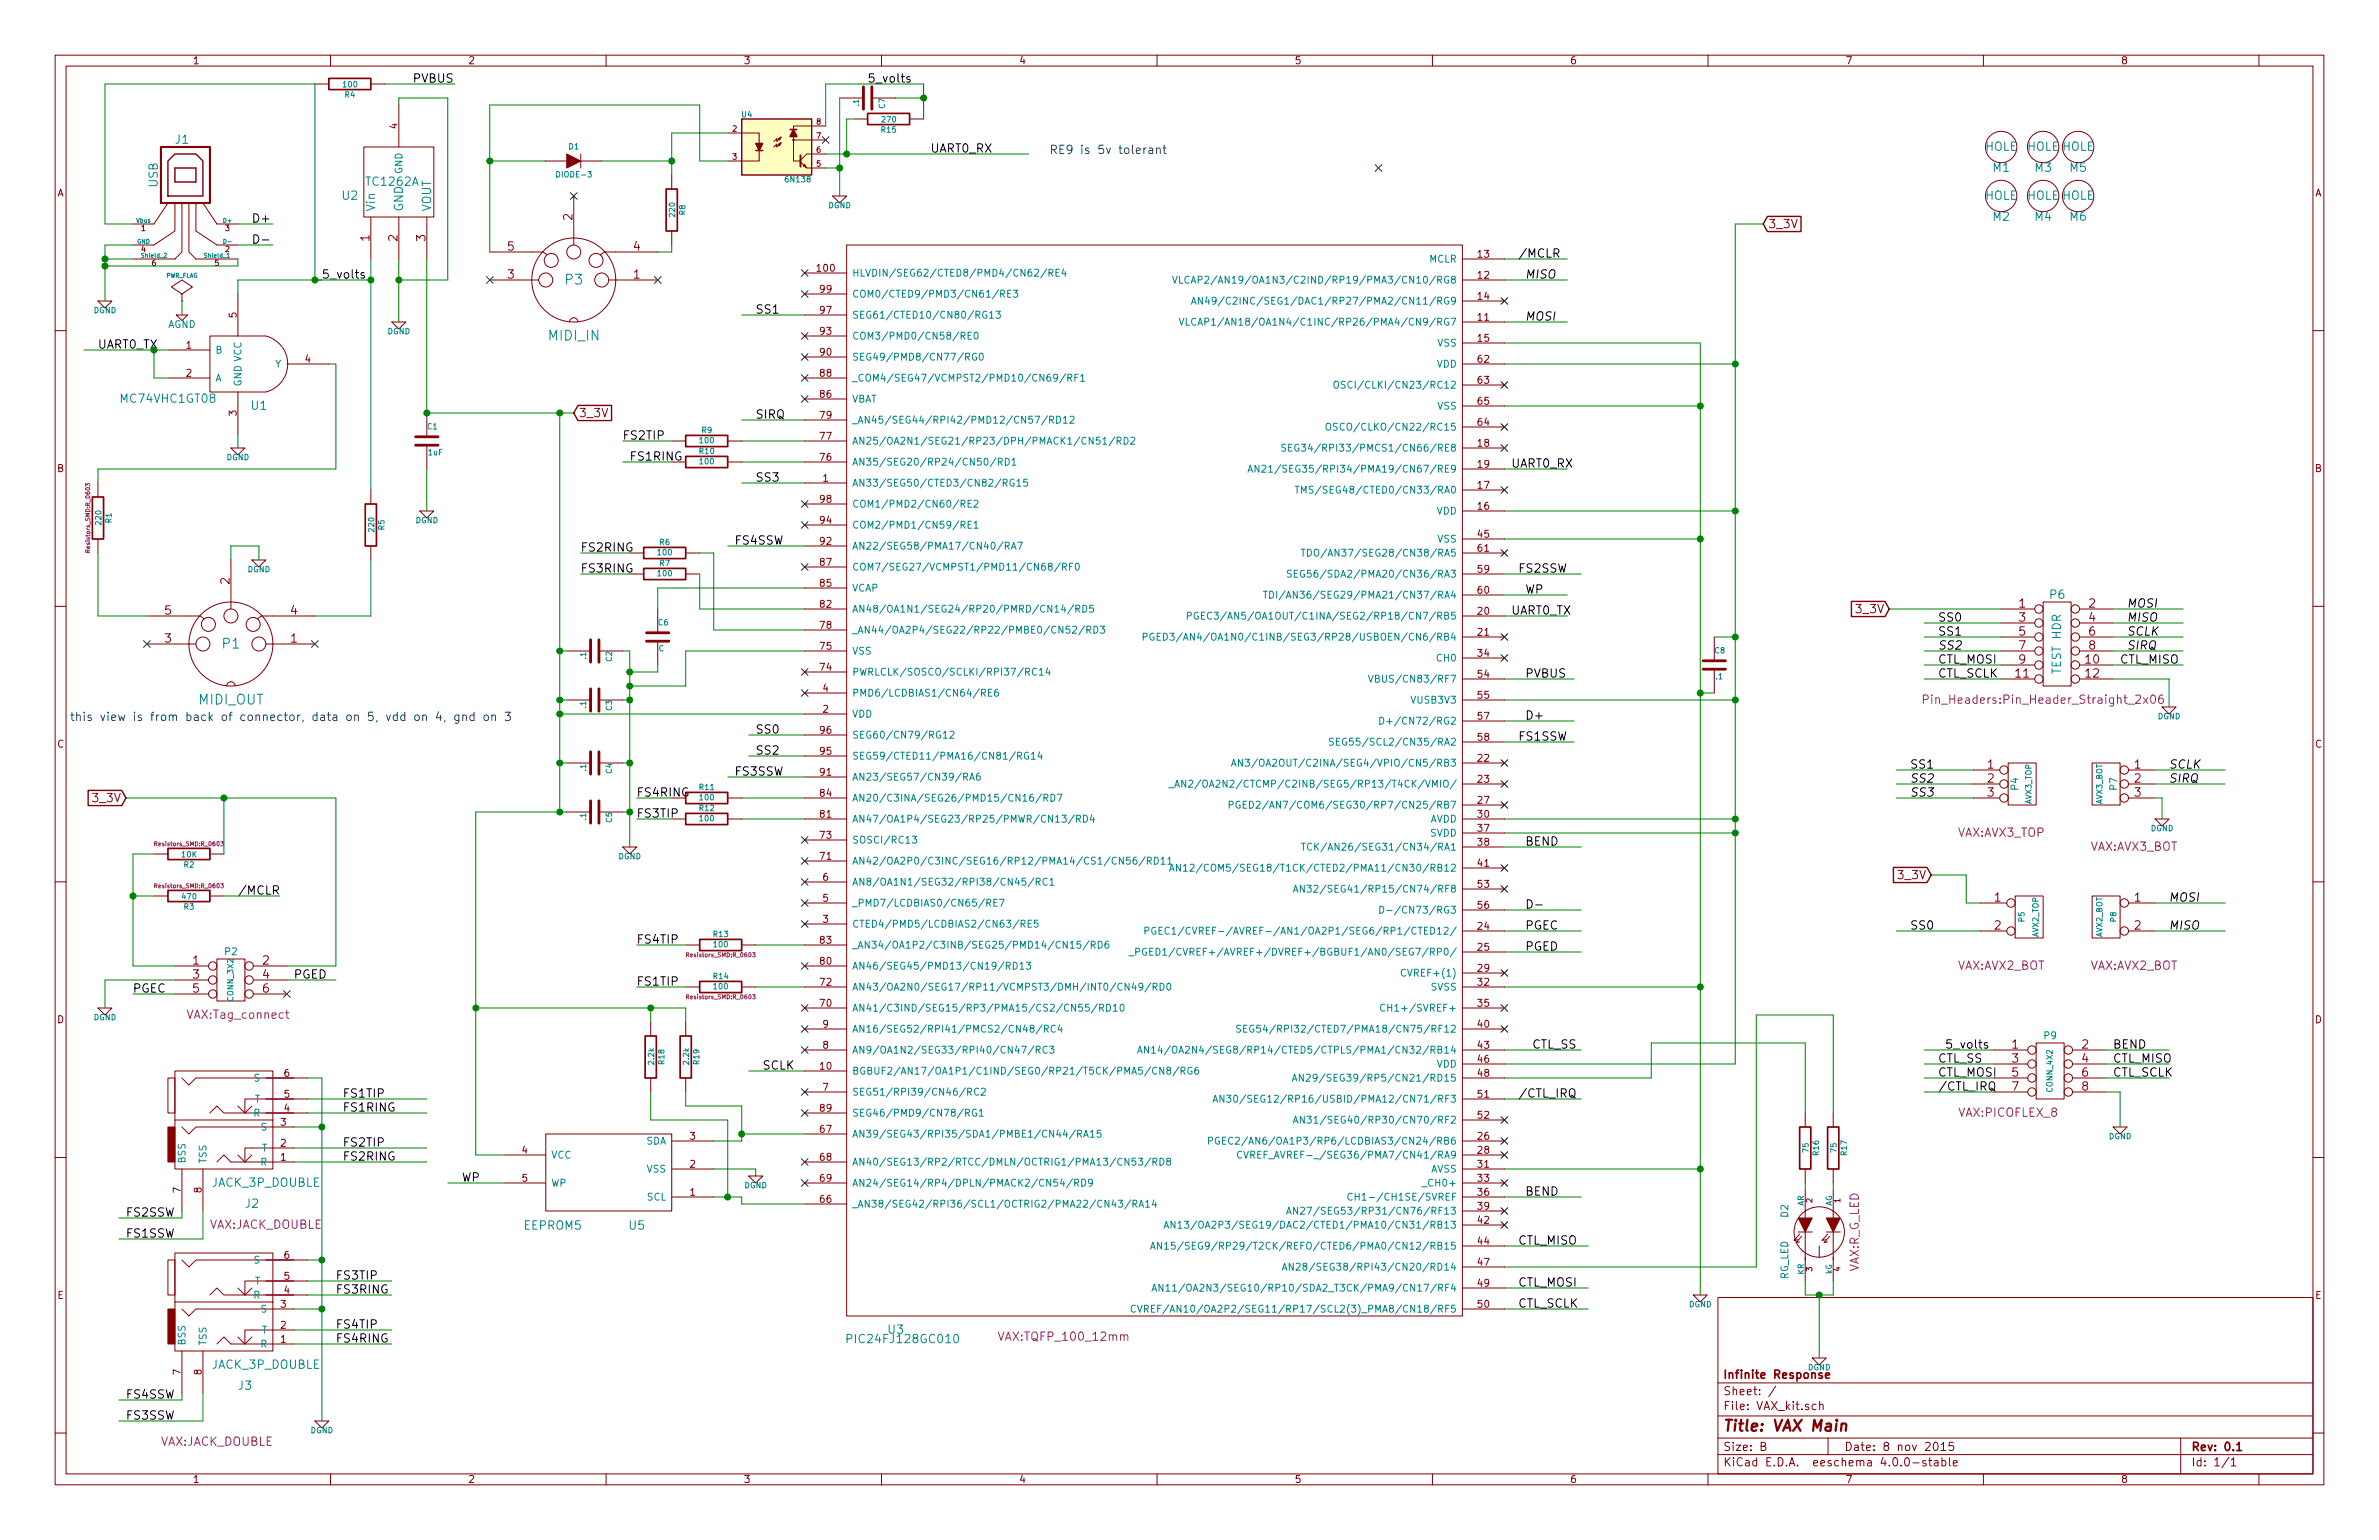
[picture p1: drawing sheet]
<svg xmlns="http://www.w3.org/2000/svg" width="432mm" height="279mm" viewBox="0 0 432 279" stroke-linecap="round" stroke-linejoin="round" font-family="sans-serif">
<defs><g id="words">
<text font-size="2.8" fill="#840000" x="312.8" y="259.7">Title: VAX Main</text>
<g font-size="2.5" fill="#008484">
<text x="102.6" y="51.6">P3</text>
<text x="99.6" y="61.8">MIDI_IN</text>
<text x="40.4" y="117.7">P1</text>
<text x="36" y="127.8">MIDI_OUT</text>
</g>
<g font-size="2.1">
<text x="74.9" y="15">PVBUS</text>
<text x="157.5" y="15">5_volts</text>
<text x="168.9" y="27.7">UART0_RX</text>
<text x="45.7" y="40.4">D+</text>
<text x="275.6" y="46.7">/MCLR</text>
<text x="58.4" y="50.5">5_volts</text>
<text x="276.9" y="50.5">MISO</text>
<text x="137.2" y="56.9">SS1</text>
<text x="276.9" y="58.2">MOSI</text>
<text x="137.2" y="75.9">SIRQ</text>
<text x="113" y="79.8">FS2TIP</text>
<text x="114.3" y="83.6">FS1RING</text>
<text x="137.2" y="87.4">SS3</text>
<text x="274.3" y="84.8">UART0_RX</text>
<text x="105.4" y="100.1">FS2RING</text>
<text x="133.3" y="98.8">FS4SSW</text>
<text x="105.4" y="103.9">FS3RING</text>
<text x="275.6" y="103.9">FS2SSW</text>
<text x="276.9" y="107.7">WP</text>
<text x="274.3" y="111.5">UART0_TX</text>
<text x="351.8" y="112.8">SS0</text>
<text x="386.1" y="110.2">MOSI</text>
<text x="386.1" y="112.8">MISO</text>
<text x="351.8" y="115.3">SS1</text>
<text x="351.8" y="117.9">SS2</text>
<text x="386.1" y="115.3">SCLK</text>
<text x="386.1" y="117.9">SIRQ</text>
<text x="276.9" y="122.9">PVBUS</text>
<text x="351.8" y="120.4">CTL_MOSI</text>
<text x="351.8" y="122.9">CTL_SCLK</text>
<text x="384.8" y="120.4">CTL_MISO</text>
<text x="276.9" y="130.6">D+</text>
<text x="137.2" y="133.1">SS0</text>
<text x="137.2" y="136.9">SS2</text>
<text x="275.6" y="134.4">FS1SSW</text>
<text x="133.3" y="140.7">FS3SSW</text>
<text x="346.7" y="139.4">SS1</text>
<text x="346.7" y="142">SS2</text>
<text x="393.7" y="139.4">SCLK</text>
<text x="393.7" y="142">SIRQ</text>
<text x="115.6" y="148.3">FS3TIP</text>
<text x="346.7" y="144.5">SS3</text>
<text x="276.9" y="153.4">BEND</text>
<text x="43.2" y="162.3">/MCLR</text>
<text x="393.7" y="163.6">MOSI</text>
<text x="115.6" y="171.2">FS4TIP</text>
<text x="276.9" y="168.7">PGEC</text>
<text x="276.9" y="172.5">PGED</text>
<text x="346.7" y="168.7">SS0</text>
<text x="393.7" y="168.7">MISO</text>
<text x="53.3" y="177.5">PGED</text>
<text x="115.6" y="178.8">FS1TIP</text>
<text x="24.1" y="180.1">PGEC</text>
<text x="278.1" y="190.2">CTL_SS</text>
<text x="353.1" y="190.2">5_volts</text>
<text x="383.5" y="190.2">BEND</text>
<text x="138.4" y="194.1">SCLK</text>
<text x="351.8" y="192.8">CTL_SS</text>
<text x="351.8" y="195.3">CTL_MOSI</text>
<text x="351.8" y="197.9">/CTL_IRQ</text>
<text x="383.5" y="195.3">CTL_SCLK</text>
<text x="383.5" y="192.8">CTL_MISO</text>
<text x="62.2" y="201.7">FS1RING</text>
<text x="62.2" y="199.1">FS1TIP</text>
<text x="275.6" y="199.1">/CTL_IRQ</text>
<text x="62.2" y="208">FS2TIP</text>
<text x="62.2" y="210.6">FS2RING</text>
<text x="83.8" y="214.4">WP</text>
<text x="22.9" y="220.7">FS2SSW</text>
<text x="276.9" y="216.9">BEND</text>
<text x="22.9" y="224.5">FS1SSW</text>
<text x="275.6" y="225.8">CTL_MISO</text>
<text x="61" y="232.2">FS3TIP</text>
<text x="275.6" y="233.4">CTL_MOSI</text>
<text x="61" y="234.7">FS3RING</text>
<text x="275.6" y="237.2">CTL_SCLK</text>
<text x="61" y="241">FS4TIP</text>
<text x="61" y="243.6">FS4RING</text>
<text x="22.9" y="257.6">FS3SSW</text>
<text x="22.9" y="253.7">FS4SSW</text>
</g>
<g font-size="2.1" fill="#008484">
<text x="31.9" y="26.1">J1</text>
<text x="360.3" y="27.4">HOLE</text>
<text x="367.9" y="27.4">HOLE HOLE</text>
<text x="28.6" y="34" transform="rotate(-90 28.6 34)">USB</text>
<text x="66.6" y="33.7">TC1262A</text>
<text x="361.7" y="31.2">M1</text>
<text x="369.4" y="31.2">M3</text>
<text x="375.7" y="31.2">M5</text>
<text x="62.2" y="36.2">U2</text>
<text x="68.1" y="38.4" transform="rotate(-90 68.1 38.4)">Vin</text>
<text x="73.2" y="38.4" transform="rotate(-90 73.2 38.4)">GND</text>
<text x="78.2" y="38.4" transform="rotate(-90 78.2 38.4)">VOUT</text>
<text x="360.3" y="36.2">HOLE</text>
<text x="361.7" y="40.1">M2</text>
<text x="367.9" y="36.2">HOLE HOLE</text>
<text x="369.4" y="40.1">M4</text>
<text x="375.7" y="40.1">M6</text>
<text x="22.2" y="73.1">MC74VHC1GT08</text>
<text x="45.6" y="74.3">U1</text>
<text x="372.1" y="108.6">P6</text>
<text x="374.1" y="122.1" transform="rotate(-90 374.1 122.1)">TEST HDR</text>
<text x="38.4" y="215.3">JACK_3P_DOUBLE</text>
<text x="44.6" y="219.1">J2</text>
<text x="95.1" y="223.1">EEPROM5</text>
<text x="114.2" y="223.1">U5</text>
<text x="154.5" y="243.7">PIC24FJ128GC010</text>
<text x="161.2" y="242">U3</text>
<text x="38.4" y="248.3">JACK_3P_DOUBLE</text>
<text x="43.3" y="252.1">J3</text>
</g>
<g font-size="2.1" fill="#0000c2">
<text x="190.5" y="27.9">RE9 is 5v tolerant</text>
<text x="12.7" y="130.8">this view is from back of connector, data on 5, vdd on 4, gnd on 3</text>
</g>
<g font-size="2.1" fill="#840000">
<text x="103.9" y="40" transform="rotate(-90 103.9 40)">2</text>
<text x="321" y="41.4">3_3V</text>
<text x="67.1" y="43.8" transform="rotate(-90 67.1 43.8)">1</text>
<text x="72.1" y="43.8" transform="rotate(-90 72.1 43.8)">2</text>
<text x="77.2" y="43.8" transform="rotate(-90 77.2 43.8)">3</text>
<text x="92.1" y="45.5">5</text>
<text x="115" y="45.5">4</text>
<text x="92.1" y="50.5">3</text>
<text x="115" y="50.5">1</text>
<text x="105.1" y="75.7">3_3V</text>
<text x="41.7" y="106" transform="rotate(-90 41.7 106)">2</text>
<text x="29.9" y="111.5">5</text>
<text x="52.8" y="111.5">4</text>
<text x="337" y="111.3">3_3V</text>
<text x="366.4" y="110.2">1</text>
<text x="366.4" y="112.8">3</text>
<text x="379.1" y="110.2">2</text>
<text x="379.1" y="112.8">4</text>
<text x="29.9" y="116.6">3</text>
<text x="52.8" y="116.6">1</text>
<text x="366.4" y="115.3">5</text>
<text x="366.4" y="117.9">7</text>
<text x="379.1" y="115.3">6</text>
<text x="379.1" y="117.9">8</text>
<text x="365.9" y="122.9">11</text>
<text x="366.4" y="120.4">9</text>
<text x="378.6" y="120.4">10</text>
<text x="378.6" y="122.9">12</text>
<text x="360.7" y="139.4">1</text>
<text x="360.7" y="142">2</text>
<text x="387.4" y="139.4">1</text>
<text x="387.4" y="142">2</text>
<text x="17" y="145.5">3_3V</text>
<text x="115.6" y="144.5">FS4RING</text>
<text x="360.7" y="144.5">3</text>
<text x="387.4" y="144.5">3</text>
<text x="344.7" y="159.5">3_3V</text>
<text x="362" y="163.6">1</text>
<text x="387.4" y="163.6">1</text>
<text x="362" y="168.7">2</text>
<text x="387.4" y="168.7">2</text>
<text x="35" y="175">1</text>
<text x="35" y="177.5">3</text>
<text x="47.7" y="175">2</text>
<text x="47.7" y="177.5">4</text>
<text x="35" y="180.1">5</text>
<text x="47.7" y="180.1">6</text>
<text x="365.2" y="190.2">1</text>
<text x="377.9" y="190.2">2</text>
<text x="365.2" y="192.8">3</text>
<text x="365.2" y="195.3">5</text>
<text x="365.2" y="197.9">7</text>
<text x="377.9" y="192.8">4</text>
<text x="377.9" y="195.3">6</text>
<text x="377.9" y="197.9">8</text>
<text x="312.8" y="250.1">Infinite Response</text>
<text x="312.8" y="255.8">File: VAX_kit.sch</text>
<text x="312.8" y="253.1">Sheet: /</text>
<text x="312.8" y="263.2">Size: B</text>
<text x="334.8" y="263.2">Date: 8 nov 2015</text>
<text x="397.8" y="263.2">Rev: 0.1</text>
<text x="312.8" y="266">KiCad E.D.A. eeschema 4.0.0-stable</text>
<text x="397.8" y="266">Id: 1/1</text>
</g>
<text font-size="2.1" fill="#008400" x="17.8" y="63.2">UART0_TX</text>
<g font-size="2.1" fill="#840084">
<text x="350.7" y="127.7">Pin_Headers:Pin_Header_Straight_2x06</text>
<text x="355.1" y="151.8">VAX:AVX3_TOP</text>
<text x="379.2" y="154.4">VAX:AVX3_BOT</text>
<text x="355.1" y="175.9">VAX:AVX2_BOT</text>
<text x="379.2" y="175.9">VAX:AVX2_BOT</text>
<text x="34.1" y="184.8">VAX:Tag_connect</text>
<text x="355.5" y="202.6">VAX:PICOFLEX_8</text>
<text x="37.8" y="222.9">VAX:JACK_DOUBLE</text>
<text x="337.4" y="230.9" transform="rotate(-90 337.4 230.9)">VAX:R_G_LED</text>
<text x="181.7" y="243.3">VAX:TQFP_100_12mm</text>
<text x="28.9" y="262.3">VAX:JACK_DOUBLE</text>
</g>
<g font-size="1.8" fill="#840000">
<text x="35" y="11.6">1</text>
<text x="85" y="11.6">2</text>
<text x="135" y="11.6">3</text>
<text x="185" y="11.6">4</text>
<text x="235" y="11.6">5</text>
<text x="285" y="11.6">6</text>
<text x="335" y="11.6">7</text>
<text x="385" y="11.6">8</text>
<text x="72.1" y="23.3" transform="rotate(-90 72.1 23.3)">4</text>
<text x="10.4" y="35.6">A</text>
<text x="420.2" y="35.6">A</text>
<text x="268.3" y="46.7">13</text>
<text x="148.4" y="49.3">100</text>
<text x="148.9" y="53.1">99</text>
<text x="268.3" y="50.5">12</text>
<text x="42.9" y="57.6" transform="rotate(-90 42.9 57.6)">5</text>
<text x="148.9" y="56.9">97</text>
<text x="268.3" y="58.2">11</text>
<text x="268.3" y="54.4">14</text>
<text x="33.8" y="63.2">1</text>
<text x="55.4" y="65.8">4</text>
<text x="148.9" y="64.5">90</text>
<text x="148.9" y="60.7">93</text>
<text x="268.3" y="65.8">62</text>
<text x="268.3" y="62">15</text>
<text x="33.8" y="68.3">2</text>
<text x="148.9" y="68.3">88</text>
<text x="268.3" y="69.6">63</text>
<text x="42.9" y="75.4" transform="rotate(-90 42.9 75.4)">3</text>
<text x="148.9" y="72.1">86</text>
<text x="148.9" y="75.9">79</text>
<text x="268.3" y="77.2">64</text>
<text x="268.3" y="73.4">65</text>
<text x="148.9" y="83.6">76</text>
<text x="148.9" y="79.8">77</text>
<text x="268.3" y="81">18</text>
<text x="10.4" y="85.6">B</text>
<text x="149.4" y="87.4">1</text>
<text x="268.3" y="88.6">17</text>
<text x="268.3" y="84.8">19</text>
<text x="420.2" y="85.6">B</text>
<text x="148.9" y="95">94</text>
<text x="148.9" y="91.2">98</text>
<text x="268.3" y="92.5">16</text>
<text x="148.9" y="98.8">92</text>
<text x="268.3" y="100.1">61</text>
<text x="268.3" y="97.5">45</text>
<text x="148.9" y="106.4">85</text>
<text x="148.9" y="102.6">87</text>
<text x="268.3" y="107.7">60</text>
<text x="268.3" y="103.9">59</text>
<text x="148.9" y="110.2">82</text>
<text x="268.3" y="111.5">20</text>
<text x="148.9" y="117.9">75</text>
<text x="148.9" y="114">78</text>
<text x="268.3" y="115.3">21</text>
<text x="268.3" y="119.1">34</text>
<text x="148.9" y="121.7">74</text>
<text x="149.4" y="125.5">4</text>
<text x="268.3" y="122.9">54</text>
<text x="149.4" y="129.3">2</text>
<text x="268.3" y="126.7">55</text>
<text x="268.3" y="130.6">57</text>
<text x="10.4" y="135.6">C</text>
<text x="148.9" y="136.9">95</text>
<text x="148.9" y="133.1">96</text>
<text x="268.3" y="134.4">58</text>
<text x="420.2" y="135.6">C</text>
<text x="148.9" y="140.7">91</text>
<text x="268.3" y="138.2">22</text>
<text x="268.3" y="142">23</text>
<text x="148.9" y="148.3">81</text>
<text x="148.9" y="144.5">84</text>
<text x="268.3" y="148.3">30</text>
<text x="268.3" y="145.8">27</text>
<text x="148.9" y="156">71</text>
<text x="148.9" y="152.1">73</text>
<text x="268.3" y="150.9">37</text>
<text x="268.3" y="153.4">38</text>
<text x="149.4" y="159.8">6</text>
<text x="268.3" y="157.2">41</text>
<text x="268.3" y="161">53</text>
<text x="149.4" y="167.4">3</text>
<text x="149.4" y="163.6">5</text>
<text x="268.3" y="164.8">56</text>
<text x="148.9" y="171.2">83</text>
<text x="268.3" y="168.7">24</text>
<text x="268.3" y="172.5">25</text>
<text x="148.9" y="175">80</text>
<text x="148.9" y="178.8">72</text>
<text x="268.3" y="178.8">32</text>
<text x="268.3" y="176.3">29</text>
<text x="10.4" y="185.6">D</text>
<text x="148.9" y="182.6">70</text>
<text x="268.3" y="182.6">35</text>
<text x="420.2" y="185.6">D</text>
<text x="149.4" y="190.2">8</text>
<text x="149.4" y="186.4">9</text>
<text x="268.3" y="186.4">40</text>
<text x="268.3" y="190.2">43</text>
<text x="51.6" y="195.3">6</text>
<text x="148.9" y="194.1">10</text>
<text x="149.4" y="197.9">7</text>
<text x="268.3" y="192.8">46</text>
<text x="268.3" y="195.3">48</text>
<text x="51.6" y="201.7">4</text>
<text x="51.6" y="199.1">5</text>
<text x="148.9" y="201.7">89</text>
<text x="268.3" y="199.1">51</text>
<text x="268.3" y="202.9">52</text>
<text x="51" y="208">2</text>
<text x="51" y="204.2">3</text>
<text x="94.8" y="209.3">4</text>
<text x="125.2" y="206.8">3</text>
<text x="148.9" y="205.5">67</text>
<text x="268.3" y="206.8">26</text>
<text x="268.3" y="209.3">28</text>
<text x="51" y="210.6">1</text>
<text x="94.8" y="214.4">5</text>
<text x="125.2" y="211.8">2</text>
<text x="148.9" y="210.6">68</text>
<text x="148.9" y="214.4">69</text>
<text x="268.3" y="211.8">31</text>
<text x="268.3" y="214.4">33</text>
<text x="32.8" y="216.4" transform="rotate(-90 32.8 216.4)">7</text>
<text x="36.6" y="216.4" transform="rotate(-90 36.6 216.4)">8</text>
<text x="125.2" y="216.9">1</text>
<text x="148.9" y="218.2">66</text>
<text x="268.3" y="222">42</text>
<text x="268.3" y="216.9">36</text>
<text x="268.3" y="219.5">39</text>
<text x="268.3" y="225.8">44</text>
<text x="51.6" y="232.2">5</text>
<text x="51.6" y="228.3">6</text>
<text x="268.3" y="229.6">47</text>
<text x="268.3" y="233.4">49</text>
<text x="10.4" y="235.6">E</text>
<text x="51" y="237.2">3</text>
<text x="51.6" y="234.7">4</text>
<text x="268.3" y="237.2">50</text>
<text x="420.2" y="235.6">E</text>
<text x="51" y="243.6">1</text>
<text x="51" y="241">2</text>
<text x="32.8" y="249.4" transform="rotate(-90 32.8 249.4)">7</text>
<text x="36.6" y="249.4" transform="rotate(-90 36.6 249.4)">8</text>
<text x="35" y="269">1</text>
<text x="85" y="269">2</text>
<text x="135" y="269">3</text>
<text x="185" y="269">4</text>
<text x="235" y="269">5</text>
<text x="285" y="269">6</text>
<text x="335" y="269">7</text>
<text x="385" y="269">8</text>
</g>
<g font-size="1.8" fill="#008484">
<text x="73" y="31.6" transform="rotate(-90 73 31.6)">GND</text>
<text x="259.3" y="47.6">MCLR</text>
<text x="154.7" y="54">COM0/CTED9/PMD3/CN61/RE3</text>
<text x="154.7" y="50.2">HLVDIN/SEG62/CTED8/PMD4/CN62/RE4</text>
<text x="220.8" y="51.4">VLCAP2/AN19/OA1N3/C2IND/RP19/PMA3/CN10/RG8</text>
<text x="30.4" y="59.5">AGND</text>
<text x="154.7" y="57.8">SEG61/CTED10/CN80/RG13</text>
<text x="221.8" y="59.1">VLCAP1/AN18/OA1N4/C1INC/RP26/PMA4/CN9/RG7</text>
<text x="224.1" y="55.2">AN49/C2INC/SEG1/DAC1/RP27/PMA2/CN11/RG9</text>
<text x="39.1" y="64.1">B</text>
<text x="154.7" y="65.4">SEG49/PMD8/CN77/RG0</text>
<text x="154.7" y="61.6">COM3/PMD0/CN58/RE0</text>
<text x="260.9" y="62.9">VSS</text>
<text x="39.1" y="69.2">A</text>
<text x="43.8" y="70.1" transform="rotate(-90 43.8 70.1)">GND VCC</text>
<text x="49.9" y="66.7">Y</text>
<text x="154.7" y="69.2">_COM4/SEG47/VCMPST2/PMD10/CN69/RF1</text>
<text x="245.4" y="70.5">OSCI/CLKI/CN23/RC12</text>
<text x="260.7" y="66.7">VDD</text>
<text x="154.7" y="73">VBAT</text>
<text x="154.7" y="76.8">_AN45/SEG44/RPI42/PMD12/CN57/RD12</text>
<text x="260.9" y="74.3">VSS</text>
<text x="154.7" y="80.6">AN25/OA2N1/SEG21/RP23/DPH/PMACK1/CN51/RD2</text>
<text x="237.8" y="81.9">SEG34/RPI33/PMCS1/CN66/RE8</text>
<text x="243.7" y="78.1">OSCO/CLKO/CN22/RC15</text>
<text x="154.7" y="88.3">AN33/SEG50/CTED3/CN82/RG15</text>
<text x="154.7" y="84.5">AN35/SEG20/RP24/CN50/RD1</text>
<text x="233" y="85.7">AN21/SEG35/RPI34/PMA19/CN67/RE9</text>
<text x="239.2" y="89.5">TMS/SEG48/CTED0/CN33/RA0</text>
<text x="154.7" y="95.9">COM2/PMD1/CN59/RE1</text>
<text x="154.7" y="92.1">COM1/PMD2/CN60/RE2</text>
<text x="260.7" y="93.3">VDD</text>
<text x="154.7" y="99.7">AN22/SEG58/PMA17/CN40/RA7</text>
<text x="240.4" y="101">TDO/AN37/SEG28/CN38/RA5</text>
<text x="260.9" y="98.4">VSS</text>
<text x="154.7" y="107.3">VCAP</text>
<text x="154.7" y="103.5">COM7/SEG27/VCMPST1/PMD11/CN68/RF0</text>
<text x="238.1" y="104.8">SEG56/SDA2/PMA20/CN36/RA3</text>
<text x="154.7" y="111.1">AN48/OA1N1/SEG24/RP20/PMRD/CN14/RD5</text>
<text x="222.6" y="112.4">PGEC3/AN5/OA1OUT/C1INA/SEG2/RP18/CN7/RB5</text>
<text x="234.9" y="108.6">TDI/AN36/SEG29/PMA21/CN37/RA4</text>
<text x="154.7" y="118.7">VSS</text>
<text x="154.7" y="114.9">_AN44/OA2P4/SEG22/RP22/PMBE0/CN52/RD3</text>
<text x="216" y="116.2">PGED3/AN4/OA1N0/C1INB/SEG3/RP28/USBOEN/CN6/RB4</text>
<text x="154.7" y="122.6">PWRLCLK/SOSCO/SCLKI/RPI37/RC14</text>
<text x="250.6" y="123.8">VBUS/CN83/RF7</text>
<text x="260.9" y="120">CH0</text>
<text x="154.7" y="130.2">VDD</text>
<text x="154.7" y="126.4">PMD6/LCDBIAS1/CN64/RE6</text>
<text x="253" y="131.4">D+/CN72/RG2</text>
<text x="256.4" y="127.6">VUSB3V3</text>
<text x="154.7" y="137.8">SEG59/CTED11/PMA16/CN81/RG14</text>
<text x="154.7" y="134">SEG60/CN79/RG12</text>
<text x="244.7" y="135.3">SEG55/SCL2/CN35/RA2</text>
<text x="154.7" y="141.6">AN23/SEG57/CN39/RA6</text>
<text x="220.2" y="142.9">_AN2/OA2N2/CTCMP/C2INB/SEG5/RP13/T4CK/VMIO/</text>
<text x="229.2" y="139.1">AN3/OA2OUT/C2INA/SEG4/VPIO/CN5/RB3</text>
<text x="366.3" y="143.3" transform="rotate(-90 366.3 143.3)">P4</text>
<text x="384.3" y="143.3" transform="rotate(-90 384.3 143.3)">P7</text>
<text x="154.7" y="149.2">AN47/OA1P4/SEG23/RP25/PMWR/CN13/RD4</text>
<text x="154.7" y="145.4">AN20/C3INA/SEG26/PMD15/CN16/RD7</text>
<text x="229.6" y="146.7">PGED2/AN7/COM6/SEG30/RP7/CN25/RB7</text>
<text x="259.4" y="149.2">AVDD</text>
<text x="154.7" y="153">SOSCI/RC13</text>
<text x="240.5" y="154.3">TCK/AN26/SEG31/CN34/RA1</text>
<text x="259.5" y="151.8">SVDD</text>
<text x="154.7" y="160.7">AN8/OA1N1/SEG32/RPI38/CN45/RC1</text>
<text x="154.7" y="156.8">AN42/OA2P0/C3INC/SEG16/RP12/PMA14/CS1/CN56/RD11</text>
<text x="220.3" y="158.1">AN12/COM5/SEG18/T1CK/CTED2/PMA11/CN30/RB12</text>
<text x="239.9" y="161.9">AN32/SEG41/RP15/CN74/RF8</text>
<text x="154.7" y="164.5">_PMD7/LCDBIAS0/CN65/RE7</text>
<text x="253.4" y="165.7">D-/CN73/RG3</text>
<text x="40.8" y="173.3">P2</text>
<text x="154.7" y="168.3">CTED4/PMD5/LCDBIAS2/CN63/RE5</text>
<text x="154.7" y="172.1">_AN34/OA1P2/C3INB/SEG25/PMD14/CN15/RD6</text>
<text x="213.5" y="173.4">_PGED1/CVREF+/AVREF+/DVREF+/BGBUF1/AN0/SEG7/RP0/</text>
<text x="217" y="169.5">PGEC1/CVREF-/AVREF-/AN1/OA2P1/SEG6/RP1/CTED12/</text>
<text x="154.7" y="175.9">AN46/SEG45/PMD13/CN19/RD13</text>
<text x="154.7" y="179.7">AN43/OA2N0/SEG17/RP11/VCMPST3/DMH/INT0/CN49/RD0</text>
<text x="255.2" y="177.2">CVREF+(1)</text>
<text x="259.7" y="179.7">SVSS</text>
<text x="154.7" y="183.5">AN41/C3IND/SEG15/RP3/PMA15/CS2/CN55/RD10</text>
<text x="252.4" y="183.5">CH1+/SVREF+</text>
<text x="154.7" y="191.1">AN9/OA1N2/SEG33/RPI40/CN47/RC3</text>
<text x="154.7" y="187.3">AN16/SEG52/RPI41/PMCS2/CN48/RC4</text>
<text x="215.4" y="191.1">AN14/OA2N4/SEG8/RP14/CTED5/CTPLS/PMA1/CN32/RB14</text>
<text x="230.8" y="187.3">SEG54/RPI32/CTED7/PMA18/CN75/RF12</text>
<text x="371" y="188.5">P9</text>
<text x="46.1" y="196.2">S</text>
<text x="154.7" y="194.9">BGBUF2/AN17/OA1P1/C1IND/SEG0/RP21/T5CK/PMA5/CN8/RG6</text>
<text x="239.8" y="196.2">AN29/SEG39/RP5/CN21/RD15</text>
<text x="260.7" y="193.7">VDD</text>
<text x="46" y="202.6">R</text>
<text x="46.2" y="200">T</text>
<text x="154.7" y="198.8">SEG51/RPI39/CN46/RC2</text>
<text x="154.7" y="202.6">SEG46/PMD9/CN78/RG1</text>
<text x="227.6" y="200">AN30/SEG12/RP16/USBID/PMA12/CN71/RF3</text>
<text x="239.9" y="203.8">AN31/SEG40/RP30/CN70/RF2</text>
<text x="47.3" y="205.1">S</text>
<text x="47.4" y="208.9">T</text>
<text x="117.2" y="207.6">SDA</text>
<text x="154.7" y="206.4">AN39/SEG43/RPI35/SDA1/PMBE1/CN44/RA15</text>
<text x="225.8" y="207.6">PGEC2/AN6/OA1P3/RP6/LCDBIAS3/CN24/RB6</text>
<text x="33.7" y="211.1" transform="rotate(-90 33.7 211.1)">BSS</text>
<text x="37.5" y="211.1" transform="rotate(-90 37.5 211.1)">TSS</text>
<text x="47.2" y="211.5">R</text>
<text x="100.1" y="210.2">VCC</text>
<text x="100.1" y="215.3">WP</text>
<text x="117.4" y="212.7">VSS</text>
<text x="154.7" y="211.5">AN40/SEG13/RP2/RTCC/DMLN/OCTRIG1/PMA13/CN53/RD8</text>
<text x="154.7" y="215.3">AN24/SEG14/RP4/DPLN/PMACK2/CN54/RD9</text>
<text x="229.2" y="210.2">CVREF_AVREF-_/SEG36/PMA7/CN41/RA9</text>
<text x="258.9" y="215.3">_CH0+</text>
<text x="259.6" y="212.7">AVSS</text>
<text x="117.4" y="217.8">SCL</text>
<text x="154.7" y="219.1">_AN38/SEG42/RPI36/SCL1/OCTRIG2/PMA22/CN43/RA14</text>
<text x="239" y="220.3">AN27/SEG53/RP31/CN76/RF13</text>
<text x="247.5" y="217.8">CH1-/CH1SE/SVREF</text>
<text x="324.6" y="220.8" transform="rotate(-90 324.6 220.8)">D2</text>
<text x="217.5" y="226.7">AN15/SEG9/RP29/T2CK/REFO/CTED6/PMA0/CN12/RB15</text>
<text x="219.4" y="222.9">AN13/OA2P3/SEG19/DAC2/CTED1/PMA10/CN31/RB13</text>
<text x="46.1" y="229.2">S</text>
<text x="46.2" y="233">T</text>
<text x="238.3" y="230.5">AN28/SEG38/RPI43/CN20/RD14</text>
<text x="324.6" y="232.2" transform="rotate(-90 324.6 232.2)">RG_LED</text>
<text x="46" y="235.6">R</text>
<text x="47.3" y="238.1">S</text>
<text x="214.1" y="238.1">CVREF/AN10/OA2P2/SEG11/RP17/SCL2(3)_PMA8/CN18/RF5</text>
<text x="217.3" y="234.3">AN11/OA2N3/SEG10/RP10/SDA2_T3CK/PMA9/CN17/RF4</text>
<text x="33.7" y="244.1" transform="rotate(-90 33.7 244.1)">BSS</text>
<text x="37.5" y="244.1" transform="rotate(-90 37.5 244.1)">TSS</text>
<text x="47.2" y="244.5">R</text>
<text x="47.4" y="241.9">T</text>
</g>
<g font-size="1.4" fill="#008484">
<text x="62.4" y="15.8">100</text>
<text x="62.6" y="17.7">R4</text>
<text x="134.6" y="21.3">U4</text>
<text x="155.9" y="19.2" transform="rotate(-90 155.9 19.2)">.1</text>
<text x="160.1" y="22.2">270</text>
<text x="160.6" y="19.7" transform="rotate(-90 160.6 19.7)">C7</text>
<text x="103.3" y="27.1">D1</text>
<text x="160" y="24.1">R15</text>
<text x="101.3" y="32.2">DIODE-3</text>
<text x="142.7" y="33.1">6N138</text>
<text x="122.5" y="39.2" transform="rotate(-90 122.5 39.2)">220</text>
<text x="124.4" y="39" transform="rotate(-90 124.4 39)">R8</text>
<text x="150.3" y="37.8">DGND</text>
<text x="17" y="56.8">DGND</text>
<text x="70.3" y="60.6">DGND</text>
<text x="77.6" y="77.9">C1</text>
<text x="41.1" y="83.5">DGND</text>
<text x="77.7" y="82.6">1uF</text>
<text x="127" y="82.4">R10</text>
<text x="127.1" y="80.4">100</text>
<text x="127.4" y="78.6">R9</text>
<text x="127.1" y="84.2">100</text>
<text x="18.4" y="95.1" transform="rotate(-90 18.4 95.1)">220</text>
<text x="20.2" y="94.9" transform="rotate(-90 20.2 94.9)">R1</text>
<text x="75.4" y="94.9">DGND</text>
<text x="67.9" y="96.4" transform="rotate(-90 67.9 96.4)">220</text>
<text x="69.8" y="96.1" transform="rotate(-90 69.8 96.1)">R5</text>
<text x="119.5" y="100.7">100</text>
<text x="119.8" y="98.9">R6</text>
<text x="44.9" y="103.8">DGND</text>
<text x="119.5" y="104.5">100</text>
<text x="119.8" y="102.7">R7</text>
<text x="119.5" y="113.5">C6</text>
<text x="106.4" y="119.6" transform="rotate(-90 106.4 119.6)">.1</text>
<text x="111.1" y="120" transform="rotate(-90 111.1 120)">C2</text>
<text x="119.5" y="118.2">C</text>
<text x="311.3" y="118.5">C8</text>
<text x="311.4" y="123.2">.1</text>
<text x="106.4" y="128.4" transform="rotate(-90 106.4 128.4)">.1</text>
<text x="111.1" y="128.9" transform="rotate(-90 111.1 128.9)">C3</text>
<text x="391.6" y="130.5">DGND</text>
<text x="106.4" y="139.9" transform="rotate(-90 106.4 139.9)">.1</text>
<text x="111.1" y="140.3" transform="rotate(-90 111.1 140.3)">C4</text>
<text x="127" y="143.3">R11</text>
<text x="106.4" y="148.8" transform="rotate(-90 106.4 148.8)">.1</text>
<text x="111.1" y="149.2" transform="rotate(-90 111.1 149.2)">C5</text>
<text x="127" y="147.1">R12</text>
<text x="127.1" y="149">100</text>
<text x="127.1" y="145.2">100</text>
<text x="368.7" y="145.9" transform="rotate(-90 368.7 145.9)">AVX3_TOP</text>
<text x="381.6" y="146" transform="rotate(-90 381.6 146)">AVX3_BOT</text>
<text x="33" y="155.5">10K</text>
<text x="112.2" y="155.9">DGND</text>
<text x="390.3" y="150.8">DGND</text>
<text x="33.4" y="157.4">R2</text>
<text x="33.1" y="163.2">470</text>
<text x="33.4" y="165">R3</text>
<text x="367.5" y="167.2" transform="rotate(-90 367.5 167.2)">P5</text>
<text x="384.1" y="167.2" transform="rotate(-90 384.1 167.2)">P8</text>
<text x="129.5" y="170">R13</text>
<text x="129.6" y="171.9">100</text>
<text x="370" y="170.1" transform="rotate(-90 370 170.1)">AVX2_TOP</text>
<text x="381.6" y="170.1" transform="rotate(-90 381.6 170.1)">AVX2_BOT</text>
<text x="129.5" y="177.6">R14</text>
<text x="129.6" y="179.5">100</text>
<text x="17" y="185.1">DGND</text>
<text x="42.3" y="181.5" transform="rotate(-90 42.3 181.5)">CONN_3X2</text>
<text x="118.7" y="193.1" transform="rotate(-90 118.7 193.1)">2.2k</text>
<text x="120.6" y="193.1" transform="rotate(-90 120.6 193.1)">R18</text>
<text x="125.1" y="193.1" transform="rotate(-90 125.1 193.1)">2.2k</text>
<text x="126.9" y="193.1" transform="rotate(-90 126.9 193.1)">R19</text>
<text x="372.5" y="198" transform="rotate(-90 372.5 198)">CONN_4X2</text>
<text x="328.3" y="209" transform="rotate(-90 328.3 209)">75</text>
<text x="330.1" y="209.6" transform="rotate(-90 330.1 209.6)">R16</text>
<text x="333.3" y="209" transform="rotate(-90 333.3 209)">75</text>
<text x="335.2" y="209.6" transform="rotate(-90 335.2 209.6)">R17</text>
<text x="382.7" y="206.7">DGND</text>
<text x="135.1" y="215.6">DGND</text>
<text x="327.4" y="218.8" transform="rotate(-90 327.4 218.8)">AR</text>
<text x="332.5" y="218.9" transform="rotate(-90 332.5 218.9)">AG</text>
<text x="327.4" y="231.3" transform="rotate(-90 327.4 231.3)">KR</text>
<text x="332.5" y="231.2" transform="rotate(-90 332.5 231.2)">kG</text>
<text x="306.5" y="237.2">DGND</text>
<text x="328.1" y="248.6">DGND</text>
<text x="56.3" y="260">DGND</text>
</g>
<g font-size="1.4" fill="#840000">
<text x="133" y="23.9">2</text>
<text x="148.2" y="22.6">8</text>
<text x="133" y="29">3</text>
<text x="148.2" y="27.7">6</text>
<text x="148.2" y="25.1">7</text>
<text x="148.2" y="30.2">5</text>
<text x="25.7" y="41.9">1</text>
<text x="40.9" y="41.9">3</text>
<text x="25.7" y="45.7">4</text>
<text x="40.9" y="45.7">2</text>
<text x="27.6" y="48.3">6</text>
<text x="39" y="48.3">5</text>
<text x="328.9" y="218.2" transform="rotate(-90 328.9 218.2)">2</text>
<text x="334" y="218.2" transform="rotate(-90 334 218.2)">1</text>
<text x="328.9" y="230.6" transform="rotate(-90 328.9 230.6)">3</text>
<text x="334" y="230.6" transform="rotate(-90 334 230.6)">4</text>
</g>
<g font-size="1.1" fill="#008484">
<text x="24.7" y="40.4">Vbus</text>
<text x="40.6" y="40.4">D+</text>
<text x="24.9" y="44.2">GND</text>
<text x="25.8" y="46.7">Shield_2</text>
<text x="37.2" y="46.7">Shield_1</text>
<text x="40.7" y="44.2">D-</text>
<text x="30" y="50.4">PWR_FLAG</text>
</g>
<g font-size="1.1" fill="#840084">
<text x="16.3" y="99.9" transform="rotate(-90 16.3 99.9)">Resistors_SMD:R_0603</text>
<text x="28.4" y="153.5">Resistors_SMD:R_0603</text>
<text x="28.4" y="161.1">Resistors_SMD:R_0603</text>
<text x="124.9" y="173.6">Resistors_SMD:R_0603</text>
<text x="124.9" y="181.3">Resistors_SMD:R_0603</text>
</g>
</g></defs>
<g fill="none" stroke="#840000" stroke-width=".18">
<path d="M10 10h411.8v259.4h-411.8zM12 12h407.8v255.4h-407.8zM57.1 15.2h2.6M60 10v2M67.3 15.2h2.5M72.4 19.1v7.6M110 10v2M152.4 17.8h4.3M158.2 17.8h4.4M160 10v2M210 10v2M260 10v2"/>
<path d="M310 10v2M360 10v2M410 10v2M30.5 36.8l-2.6 3.8h-3.8M31.7 30.5h.1M31.7 36.8v5.1l-3.8 2.6h-3.8M33 36.8v8.9l-1.3 1.3h-7.6M34.3 36.8v8.9l1.3 1.3h7.6M35.6 36.8v5.1l3.8 2.6h3.8M36.8 36.8l2.6 3.8h3.8M66 26.7h12.7v12.7h-12.7zM67.3 39.4v7.6"/>
<path d="M72.4 39.4v7.6M77.5 39.4v7.6M99.1 29.2h3.8M104.1 35.6v8.9M105.4 29.2h3.8M105.4 27.9v2.6M121.9 31.8v2.5M132.1 24.1h5.7v1.9M137.8 27.3v1.9h-5.7M141.2 25.1l.6-.2-.3 .5zM141.8 24.9l-.8 .8v-.6l-.5 .6M141.8 25.9l-.3 .5-.3-.2 .6-.3-.8 .8v-.5l-.5 .5"/>
<path d="M144 24.8v4.4h1.3M144 25.4h5.9M145.3 29.3l1.1 1.2h3.5M146 29.8l.3 .6-.5-.3zM149.9 22.9h-5.9v.6M149.9 27.9h-3.5l-1.1 1.2M151.1 35.6h2.6l-1.3 1.2zM154.9 21.6h2.6M165.1 21.6h2.5M10 60h2M17.8 54.6h2.5l-1.3 1.3zM32 57.2h2l-1 1z"/>
<path d="M33 54.6h.1M33 53.3l1.9-1.2-1.9-1.3-1.9 1.3 1.9 1.2v1.3M43.2 53.3v7.7M71.1 58.4h2.6l-1.3 1.3zM88.9 45.7h9.7l.7 .5M88.9 50.8h8.9M103.4 58.4a.76 .76 0 0 1 .7-.7 .76 .76 0 0 1 .8 .7M110.5 50.8h8.9M119.4 45.7h-9.7l-.7 .5M121.9 41.9v2.6M146 57.2h7.7M146 53.3h7.7"/>
<path d="M146 49.5h7.7M153.7 44.5h111.7v194.3h-111.7zM265.4 47h7.6M265.4 50.8h7.6M265.4 58.4h7.6M265.4 54.6h7.6M419.8 60h2M30.5 63.5h7.6M30.5 68.6h7.6M38.1 61h10.2a5.2 5.2 0 0 1 3.9 5 5.2 5.2 0 0 1-3.9 5.1h-10.2zM43.2 71.1v7.6M52.1 66h7.6"/>
<path d="M77.5 74.9v4.3M146 68.6h7.7M146 64.8h7.7M146 61h7.7M146 72.4h7.7M146 76.2h7.7M265.4 66h7.6M265.4 69.9h7.6M265.4 77.5h7.6M265.4 62.2h7.6M265.4 73.7h7.6M17.8 87.6v2.6"/>
<path d="M17.8 97.8v2.5M41.9 81.3h2.5l-1.2 1.3zM67.3 88.9v2.5M67.3 99.1v2.5M76.2 92.7h2.5l-1.2 1.3zM77.5 80.8v4.3M121.9 80h2.6M121.9 83.8h2.6M132.1 80h2.5M132.1 83.8h2.5M146 80h7.7M146 83.8h7.7"/>
<path d="M146 87.6h7.7M146 99.1h7.7M146 95.3h7.7M146 91.4h7.7M265.4 97.8h7.6M265.4 92.7h7.6M265.4 88.9h7.6M265.4 81.3h7.6M265.4 85.1h7.6M10 110h2M26.7 111.8h9.6l.8 .5M26.7 116.8h8.9"/>
<path d="M41.9 101.6v8.9M45.7 101.6h2.6l-1.3 1.3zM48.3 116.8h8.8M57.1 111.8h-9.6l-.8 .5M102.9 118.1h4.3M108.7 118.1h4.3M114.3 100.3h2.5M114.3 104.1h2.5M119.4 110.5v4.3M119.4 116.3v4.4M124.5 100.3h2.5M124.5 104.1h2.5"/>
<path d="M146 118.1h7.7M146 110.5h7.7M146 106.7h7.7M146 102.9h7.7M146 114.3h7.7M265.4 111.8h7.6M265.4 100.3h7.6M265.4 115.6h7.6M265.4 104.1h7.6M265.4 108h7.6M265.4 119.4h7.6M311.1 115.6v4.3"/>
<path d="M363.2 118.1h6.1M363.2 110.5h6.1M363.2 113h6.1M363.2 115.6h6.1M370.8 109.2h5.1v15.3h-5.1zM377.4 118.1h6.1M377.4 110.5h6.1M377.4 113h6.1M377.4 115.6h6.1M419.8 110h2M41.1 124.5a.76 .76 0 0 1 .8-.8 .76 .76 0 0 1 .8 .8M102.9 127h4.3"/>
<path d="M102.9 138.4h4.3M108.7 127h4.3M108.7 138.4h4.3M146 129.5h7.7M146 125.7h7.7M146 121.9h7.7M146 137.2h7.7M146 133.4h7.7M265.4 123.2h7.6M265.4 127h7.6M265.4 138.4h7.6M265.4 130.8h7.6"/>
<path d="M265.4 134.6h7.6M311.1 121.4v4.3M358.1 139.7h4.9M363.2 120.7h6.1M363.2 123.2h6.1M364.5 138.4h5.1v7.7h-5.1zM377.4 120.7h6.1M377.4 123.2h6.1M379.7 138.4h5.1v7.7h-5.1zM386.3 139.7h4.9M392.4 128.3h2.6l-1.3 1.2zM10 160h2"/>
<path d="M27.9 154.9h2.6M38.1 154.9h2.5M102.9 147.3h4.3M108.7 147.3h4.3M113 153.7h2.6l-1.3 1.2zM121.9 148.6h2.6M132.1 144.8h2.5M132.1 148.6h2.5M146 144.8h7.7M146 148.6h7.7M146 156.2h7.7M146 141h7.7"/>
<path d="M146 152.4h7.7M265.4 142.2h7.6M265.4 148.6h7.6M265.4 157.5h7.6M265.4 146.1h7.6M265.4 151.1h7.6M265.4 153.7h7.6M358.1 142.2h4.9M358.1 144.8h4.9M386.3 142.2h4.9M386.3 144.8h4.9M391.2 148.6h2.5l-1.3 1.3z"/>
<path d="M419.8 160h2M27.9 162.6h2.6M31.7 175.3h6.1M31.7 177.8h6.1M38.1 162.6h2.5M39.4 174h5v7.6h-5zM46 175.3h6.1M46 177.8h6.1M124.5 179.1h2.5M124.5 171.5h2.5M134.6 179.1h2.6M134.6 171.5h2.6"/>
<path d="M146 175.3h7.7M146 179.1h7.7M146 163.8h7.7M146 171.5h7.7M146 167.6h7.7M146 160h7.7M265.4 179.1h7.6M265.4 168.9h7.6M265.4 161.3h7.6M265.4 172.7h7.6M265.4 165.1h7.6M265.4 176.5h7.6"/>
<path d="M359.4 163.8h4.8M359.4 168.9h4.8M365.8 162.6h5v7.6h-5zM379.7 162.6h5.1v7.6h-5.1zM386.3 163.8h4.9M386.3 168.9h4.9M17.8 182.9h2.5l-1.3 1.3zM30.5 195.6h1.2v6.3h-1.2zM31.7 180.3h6.1M33 195.6l1.3 1.3 1.3-1.3h17.7M46 180.3h6.1M48.3 199.4h7.6"/>
<path d="M48.3 195.6h7.6M53.3 199.4h-8.9v2.5l-1.2-1.2M118.1 185.4v2.6M118.1 195.6v2.5M124.5 185.4v2.6M124.5 195.6v2.5M146 190.5h7.7M146 198.1h7.7M146 186.7h7.7M146 194.3h7.7M146 182.9h7.7M265.4 199.4h7.6"/>
<path d="M265.4 195.6h7.6M265.4 190.5h7.6M265.4 193h7.6M265.4 186.7h7.6M265.4 182.9h7.6M361.9 195.6h6.1M361.9 190.5h6.1M361.9 193h6.1M361.9 198.1h6.1M369.6 189.2h5v10.2h-5zM376.2 195.6h6.1M376.2 190.5h6.1"/>
<path d="M376.2 193h6.1M376.2 198.1h6.1M10 210h2M31.7 203.2h17.8v8.9h-17.8zM31.7 203.2v-8.9h17.8v8.9M33 204.5l1.3 1.2 1.3-1.2h17.7M33 212.1v7.6M36.8 212.1v7.6M38.1 201.9l1.3-1.2 1.2 1.2h12.7M39.4 210.8l1.2-1.2 1.3 1.2h11.4M43.2 209.6l1.2 1.2 1.3-1.2M45.7 200.7l-1.3 1.2"/>
<path d="M48.3 201.9h7.6M53.3 208.3h-8.9v2.5M91.4 214.6h7.7M91.4 209.6h7.7M99.1 205.7h22.8v14h-22.8zM121.9 212.1h7.6M121.9 207h7.6M121.9 217.2h7.6M135.9 213.4h2.5l-1.2 1.2zM146 210.8h7.7M146 201.9h7.7M146 214.6h7.7"/>
<path d="M146 218.4h7.7M146 205.7h7.7M265.4 212.1h7.6M265.4 203.2h7.6M265.4 214.6h7.6M265.4 207h7.6M265.4 217.2h7.6M265.4 209.6h7.6M265.4 219.7h7.6M327.7 201.9v2.6M327.7 212.1v2.5M327.7 215.9v5.1"/>
<path d="M332.7 201.9v2.6M332.7 212.1v2.5M332.7 215.9v5.1M383.5 204.5h2.6l-1.3 1.2zM419.8 210h2M30.5 228.6h1.2v6.4h-1.2zM31.7 236.2h17.8v8.9h-17.8zM31.7 236.2v-8.9h17.8v8.9M33 228.6l1.3 1.3 1.3-1.3h17.7M33 237.5l1.3 1.3 1.3-1.3h17.7M38.1 235l1.3-1.3 1.2 1.3h12.7M45.7 233.7l-1.3 1.3"/>
<path d="M48.3 235h7.6M48.3 232.4h7.6M48.3 228.6h7.6M53.3 232.4h-8.9v2.6l-1.2-1.3M265.4 237.5h7.6M265.4 222.3h7.6M265.4 226.1h7.6M265.4 229.9h7.6M265.4 233.7h7.6M307.3 235h2.6l-1.3 1.2zM311.8 235.4h108v32h-108zM326.4 223.5h2.5"/>
<path d="M326.6 223.9l-1 1.1 .7-.1M327 224.3l-1 1.1 .6-.1M327.7 223.5v8.9M330.2 226.1v2M331.5 223.5h2.5M331.7 223.9l-1 1.1 .6-.1M332.1 224.3l-1 1.1 .6-.1M332.7 223.5v8.9M10 260h2M33 245.1v7.6M36.8 245.1v7.6M39.4 243.8l1.2-1.2 1.3 1.2h11.4"/>
<path d="M43.2 242.6l1.2 1.2 1.3-1.2M53.3 241.3h-8.9v2.5M57.1 257.8h2.6l-1.3 1.3zM311.8 256.9h108M311.8 250.9h108M322.3 251.5l-1.3 1.9M328.9 246.4h2.6l-1.3 1.3zM329.6 254.8h-.4l-.3 .2 .1 .6 .2 .2 .4-.1M330.3 254.9l.2-.1h.4v1M330.3 254.3v1.5M419.8 260h2M60 267.4v2"/>
<path d="M110 267.4v2M160 267.4v2M210 267.4v2M260 267.4v2M310 267.4v2M311.8 263.9h108M311.8 260.9h108M319.7 262.4l.7-.1v-.3l-.2-.3h-.5v1.5h.5l.3-.3a.41 .41 0 0 0-.3-.5M331.8 260.9v3M347.2 265.4h1.1M349.6 265a.37 .37 0 0 0-.6 .2v.2l.6 .1v.2l-.2 .3-.4-.1M350.1 265h.5"/>
<path d="M350.3 264.5v1.3l.3 .2M351.1 261.8l.2-.1a.81 .81 0 0 1 .5 .6 .81 .81 0 0 1-.2 .8l-.2 .1a.79 .79 0 0 1-.3-1.4zM351.1 265h.6l.1 1M351.8 265.3l-.5 .1-.2 .2 .2 .4 .5-.1M352.3 262.1l.5-.4v1.5M352.3 263.2h.9M352.5 265h.4l.3 .3-.1 .6h-.6M352.5 264.5v1.5M353.8 264.5v1.3l.2 .2M354.5 261.7h-.7l-.1 .7 .3-.1h.5l.1 .2-.1 .5-.2 .2-.6-.2M354.5 265.5l.7-.2v-.3h-.4l-.3 .2 .1 .7h.6M360 267.4v2"/>
<path d="M395.8 260.9v6.5M404.5 264.4l-1.2 1.9M405 264.9l.4-.4v1.5M405 266h.8M410 267.4v2"/>
<circle cx="144" cy="25.4" r=".13"/>
<circle cx="363.2" cy="26.7" r="2.84"/>
<circle cx="363.2" cy="35.6" r="2.84"/>
<circle cx="370.8" cy="35.6" r="2.84"/>
<circle cx="370.8" cy="26.7" r="2.84"/>
<circle cx="377.2" cy="26.7" r="2.84"/>
<circle cx="377.2" cy="35.6" r="2.84"/>
<circle cx="99.1" cy="50.8" r="1.27"/>
<circle cx="100.1" cy="47.2" r="1.27"/>
<circle cx="104.1" cy="50.8" r="7.6"/>
<circle cx="104.1" cy="45.7" r="1.27"/>
<circle cx="108.2" cy="47.2" r="1.27"/>
<circle cx="109.2" cy="50.8" r="1.27"/>
<circle cx="36.8" cy="116.8" r="1.27"/>
<circle cx="37.8" cy="113.3" r="1.27"/>
<circle cx="41.9" cy="116.8" r="7.6"/>
<circle cx="41.9" cy="111.8" r="1.27"/>
<circle cx="45.9" cy="113.3" r="1.27"/>
<circle cx="47" cy="116.8" r="1.27"/>
<circle cx="370.1" cy="113" r=".76"/>
<circle cx="370.1" cy="110.5" r=".76"/>
<circle cx="370.1" cy="115.6" r=".76"/>
<circle cx="370.1" cy="118.1" r=".76"/>
<circle cx="376.7" cy="113" r=".76"/>
<circle cx="376.7" cy="110.5" r=".76"/>
<circle cx="376.7" cy="115.6" r=".76"/>
<circle cx="376.7" cy="118.1" r=".76"/>
<circle cx="363.7" cy="139.7" r=".76"/>
<circle cx="370.1" cy="123.2" r=".76"/>
<circle cx="370.1" cy="120.6" r=".76"/>
<circle cx="376.7" cy="120.6" r=".76"/>
<circle cx="376.7" cy="123.2" r=".76"/>
<circle cx="385.6" cy="139.7" r=".76"/>
<circle cx="363.7" cy="142.2" r=".76"/>
<circle cx="363.7" cy="144.8" r=".76"/>
<circle cx="385.6" cy="144.8" r=".76"/>
<circle cx="385.6" cy="142.2" r=".76"/>
<circle cx="38.6" cy="177.8" r=".76"/>
<circle cx="38.6" cy="175.3" r=".76"/>
<circle cx="45.2" cy="177.8" r=".76"/>
<circle cx="45.2" cy="175.3" r=".76"/>
<circle cx="365" cy="168.9" r=".76"/>
<circle cx="365" cy="163.8" r=".76"/>
<circle cx="385.6" cy="168.9" r=".76"/>
<circle cx="385.6" cy="163.8" r=".76"/>
<circle cx="38.6" cy="180.3" r=".76"/>
<circle cx="45.2" cy="180.3" r=".76"/>
<circle cx="368.8" cy="195.6" r=".76"/>
<circle cx="368.8" cy="193" r=".76"/>
<circle cx="368.8" cy="198.1" r=".76"/>
<circle cx="368.8" cy="190.5" r=".76"/>
<circle cx="375.4" cy="190.5" r=".76"/>
<circle cx="375.4" cy="195.6" r=".76"/>
<circle cx="375.4" cy="193" r=".76"/>
<circle cx="375.4" cy="198.1" r=".76"/>
<circle cx="330.2" cy="223.5" r="4.6"/>
</g>
<g fill="none" stroke="#840000" stroke-width=".3">
<path d="M59.7 14.2h7.6v2.1h-7.6zM120.9 34.3h2v7.6h-2zM157.5 20.6h7.6v2h-7.6zM124.5 79h7.6v2h-7.6zM16.8 90.2h2v7.6h-2zM66.3 91.4h2v7.7h-2zM116.8 99.3h7.7v2h-7.7zM124.5 82.8h7.6v2h-7.6zM116.8 103.1h7.7v2.1h-7.7zM30.5 153.9h7.6v2.1h-7.6zM124.5 147.6h7.6v2h-7.6zM124.5 143.8h7.6v2h-7.6z"/>
<path d="M30.5 161.5h7.6v2.1h-7.6zM127 178.1h7.6v2h-7.6zM127 170.4h7.6v2.1h-7.6zM117.1 188h2v7.6h-2zM123.4 188h2.1v7.6h-2.1zM326.6 204.5h2.1v7.6h-2.1zM331.7 204.5h2.1v7.6h-2.1zM331.3 249.6l.8-.2-.1-.3h-.4l-.3 .2 .1 .7h.6M406 262.1l.4-.4v1.5M406 263.2h.9"/>
</g>
<path d="M334.3 258.4a.52 .52 0 0 1 .8 .1l-.1 1.1M334.3 258.3l-.2 1.3" fill="none" stroke="#840000" stroke-width=".41"/>
<g fill="none" stroke="#840000" stroke-width=".25">
<path d="M31.7 30.5v2.5zM31.7 30.5h3.9zM31.7 33h3.9zM31.7 27.9h3.9l1.2 1.3v6.4h-6.3v-6.4zM35.6 30.5v2.5zM134.6 21.6h12.7v10.2h-12.7zM137.2 27.3h1.2M143.4 23.5h1.3M320.8 39.3h6.1v2.7h-6.1l-.8-1.4zM104.9 73.6h6.1v2.7h-6.1l-.8-1.4zM336 109.1h6.1l.8 1.4-.8 1.4h-6.1zM16 143.4h6.1l.8 1.4-.8 1.4h-6.1z"/>
<path d="M343.7 157.4h6.1l.7 1.4-.7 1.3h-6.1z"/>
</g>
<path d="M29.2 26.7h8.9v10.1h-8.9z" fill="none" stroke="#840000" stroke-width=".38"/>
<g fill="none" stroke="#008484" stroke-width=".18">
<path d="M29.8 46h.3l.1 .2-.5 .5h.5M41.2 46.7h.5M179.1 56.5a.59 .59 0 0 0-.7 .6 .59 .59 0 0 0 .7 .6v-.5h-.2M179.6 56.8l.4-.3v1.2M179.6 57.7h.7M180.8 56.5h.8l-.5 .4 .4 .1v.6l-.2 .1-.5-.1M181.2 52.6l-1.1 1.6M181.6 53.3l.6-.1 .1-.4-.7-.1v1.2M181.9 53.3l.4 .6M182.9 53.2h.4M183.5 52.7h-.6v1.2h.6M183.9 52.7h.8l-.4 .4 .4 .1v.6l-.2 .1-.6-.1"/>
<path d="M190 48.8l-1.1 1.6M190.4 49.5l.6-.1 .1-.5-.7-.1v1.3M190.7 49.5l.4 .6M191.7 49.4h.4M192.3 48.8h-.6v1.3h.6M193 48.8l-.2 .9h.7M193.3 49.3v.8M212.8 50.1l.4 1.3 .5-1.3M214 57.7l.5 1.3 .4-1.3M214.1 50.1v1.3h.6M215.3 57.7v1.3h.6M215.8 50.2a.5 .5 0 0 0-.6 0 .5 .5 0 0 0-.1 .6l.1 .4a.41 .41 0 0 0 .6 .1"/>
<path d="M216.2 51.4l.4-1.3 .4 1.3M216.3 55.2l.4-1.3 .4 1.3M216.3 51h.6M216.4 54.8h.6M217 57.8a.5 .5 0 0 0-.6 0 .5 .5 0 0 0-.1 .6l.1 .4a.41 .41 0 0 0 .6 .1M217.4 59l.4-1.3 .5 1.3M217.5 50.8l.6-.1v-.5l-.6-.1v1.3M217.6 58.6h.5M218.2 53.9v1.3l-.7-1.3v1.3M218.7 58.4l.6-.1 .1-.5-.7-.1v1.3M218.7 50.2l.5-.1 .2 .1v.3l-.8 .9h.8M219.1 53.8l-.3 1h.8"/>
<path d="M219.4 54.3v.9M219.9 58.1l.4-.4v1.3M219.9 59h.7M220.7 54.5l-.2 .2h-.3l-.2-.2 .1-.5 .4-.1 .2 .3a.84 .84 0 0 1-.3 1h-.3M220.9 50l-1.1 1.7M222.1 57.7l-1.1 1.6M222.2 53.8l-1.1 1.7M223.3 54a.5 .5 0 0 0-.6 0 .5 .5 0 0 0-.1 .6l.1 .4a.41 .41 0 0 0 .6 .1M174.4 60.9h.7v-.5l-.7-.1v1.2M174.8 60.9l.4 .6M175.3 64.7h.6v-.5l-.6-.1v1.3M175.6 64.7l.4 .7"/>
<path d="M175.7 60.9h.4M176.3 60.3h-.6v1.2h.6M176.9 60.4l.2-.1a.67 .67 0 0 1 .4 .6 .67 .67 0 0 1-.4 .6l-.3-.4zM177.2 64.1a.59 .59 0 0 0-.7 .6 .59 .59 0 0 0 .7 .6v-.5h-.2M177.9 64.2l.1-.1a.67 .67 0 0 1 .5 .6 .67 .67 0 0 1-.5 .7l-.3-.5zM187.9 75.5h.8l-.5 1.3M190.1 75.4l-1.1 1.7M190.5 76.2l.6-.1 .1-.5-.7-.1v1.3M190.8 76.2l.4 .6M191.8 75.5a.64 .64 0 0 1 .7 .6 .64 .64 0 0 1-.7 .7zM191.9 68.4l-.2 .3h-.2l-.3-.3 .1-.5h.4l.2 .2a.84 .84 0 0 1-.3 1.1h-.3M193 75.9l.4-.4v1.3"/>
<path d="M193 76.8h.7M193.4 67.8l-1.1 1.7M193.8 68.6l.6-.1 .1-.5-.7-.1v1.3M194.1 68.6l.4 .6M194.2 75.6l.5-.1 .2 .1v.3l-.7 .9h.7M195.1 68.5h.4M195.7 67.9h-.6v1.3M196.1 68.2l.4-.3v1.3M196.1 69.2h.7M198.4 79.3v1.3l-.7-1.3v1.3M199.6 79.3h-.6v.6l.1-.1 .5 .1v.6l-.2 .1-.4-.1M200.2 79.7l.3-.4v1.3"/>
<path d="M202.4 79.2l-1.1 1.7M202.8 80l.6-.1v-.5l-.6-.1v1.3M203.1 80l.4 .6M204 79.3a.64 .64 0 0 1 .8 .7 .64 .64 0 0 1-.8 .6zM205.3 79.4l.4-.1 .2 .1 .1 .3-.8 .9h.8M240.7 77l.3-.2h.4a.83 .83 0 0 1-.2 1.3 .44 .44 0 0 1-.5-.5zM242.2 69.3l.2-.1h.4a.83 .83 0 0 1-.2 1.2 .44 .44 0 0 1-.5-.4zM242.7 76.8l-.6 .1v.4l.5 .2 .1 .3-.2 .3-.5-.1M244.1 69.2h-.4l-.3 .2 .1 .3 .6 .3v.3l-.2 .1h-.5M245.4 69.3a.5 .5 0 0 0-.6 0 .5 .5 0 0 0-.1 .6l.1 .3a.41 .41 0 0 0 .6 .1M174.4 95.2l.7-.1v-.4l-.7-.1v1.2M174.4 91.4l.7-.1v-.4l-.7-.1v1.2"/>
<path d="M174.8 95.2l.4 .6M174.8 91.4l.4 .6M175.7 95.1h.4M175.7 91.3h.4M176.3 94.6h-.6v1.2h.6M176.3 90.8h-.6v1.2h.6M176.8 94.9l.4-.3v1.2M176.8 90.9l.5-.1 .2 .1v.2l-.8 .9h.8M176.8 95.8h.7M180.8 83.1l-1.1 1.6M181.2 83.8l.6-.1 .1-.5-.7-.1v1.3M181.5 83.8l.4 .6"/>
<path d="M182.1 98.3l-1.1 1.6M182.1 87.6l.6-.1 .1-.5-.7-.1v1.3M182.4 87.6l.4 .6M182.5 99h.6v-.5l-.6-.1v1.2M182.5 83.1a.64 .64 0 0 1 .7 .7 .64 .64 0 0 1-.7 .6zM182.8 99l.4 .6M183.6 99.6l.4-1.2 .4 1.2M183.7 83.5l.3-.4v1.3M183.7 99.3h.6M183.7 84.4h.7M184 87a.59 .59 0 0 0-.7 .6 .59 .59 0 0 0 .7 .5l.1-.4h-.3M184.6 87.3l.3-.4v1.3"/>
<path d="M184.6 88.2h.7M184.7 98.4h.8l-.5 1.2M186.5 86.9h-.6l-.1 .6 .2-.1 .5 .1v.6l-.2 .1-.5-.1M200.2 80.6h.7M226.5 85.7l.4-1.3 .5 1.3M226.6 85.3h.6M228.5 84.4v1.3l-.7-1.3v1.3M229.1 84.5l.4-.1 .2 .1 .1 .3-.8 .9h.8M230.3 84.8l.3-.4v1.3M230.3 85.7h.7M232.5 84.3l-1.1 1.7M233.3 80.6h-.4l-.3 .2 .1 .3 .6 .3v.3l-.2 .2-.5-.1"/>
<path d="M233.9 81.2h.4M234.5 80.6h-.6v1.3h.6M235.1 88.2h.7M235.4 88.2v1.3M235.7 80.6a.59 .59 0 0 0-.7 .6 .59 .59 0 0 0 .7 .6l.1-.5h-.3M236.2 99.6h.7M236.2 80.6h.8l-.4 .5 .3 .1v.5l-.1 .2-.6-.2M236.2 89.5v-1.3l.5 .9 .4-.9v1.3M236.5 99.6v1.3M237.3 99.6a.64 .64 0 0 1 .7 .7 .64 .64 0 0 1-.7 .6zM238.3 88.3h-.6v.4l.5 .2 .1 .3-.2 .3-.5-.1M238.6 99.8l.2-.2 .4 .1a.83 .83 0 0 1-.1 1.2 .44 .44 0 0 1-.6-.4z"/>
<path d="M240.8 99.6l-1.1 1.6M190.5 102.7l-.2-.2 .1-.3 .5 .1v.3l-.5 .2-.1 .2v.3l.2 .2h.3l.2-.3-.1-.4-.1-.1M191.5 110.2l.3-.4v1.3M191.5 111.1h.7M192.5 102.1l-1.1 1.7M192.9 102.8h.6v-.5l-.6-.1v1.3M193 109.7l-.3 .9h.7M193.2 102.8l.4 .7M193.3 110.2v.9M194.1 113.6h-.6v.6l.1-.1 .5 .1v.6l-.1 .1-.5-.1M194.1 102.8h.5M194.7 113.7l.5-.1 .2 .1v.3l-.8 .9h.8"/>
<path d="M194.7 102.2h-.6v1.3M194.9 109.7l-1.1 1.7M195.3 110.5l.6-.1v-.5l-.6-.1v1.3M195.3 102.3l.2-.1a.67 .67 0 0 1 .4 .6 .67 .67 0 0 1-.4 .7l-.3-.5zM195.6 110.5l.4 .6M196.5 109.8a.64 .64 0 0 1 .8 .6 .64 .64 0 0 1-.8 .7zM196.9 113.5l-1.1 1.7M197.3 114.3l.6-.1v-.5l-.6-.1v1.3M197.6 114.3l.4 .6M198.4 109.8h-.6v.6l.1-.1 .5 .1v.5l-.2 .2-.4-.2M198.6 113.6a.64 .64 0 0 1 .7 .6 .64 .64 0 0 1-.7 .7zM199.7 113.6h.8l-.4 .5 .3 .1v.6l-.1 .1-.6-.1"/>
<path d="M207.5 115.5h.6l.1-.5-.7-.1v1.3M209.4 114.9a.59 .59 0 0 0-.7 .6 .59 .59 0 0 0 .7 .6l.1-.5h-.3M210 115.5h.5M210.6 114.9h-.6v1.3h.6M211.2 114.9a.64 .64 0 0 1 .7 .6 .64 .64 0 0 1-.7 .7zM212.3 114.9h.8l-.4 .5 .4 .1v.5l-.2 .2-.6-.2M214.6 114.8l-1.1 1.7M214.8 116.2l.4-1.3 .4 1.3M214.9 115.8h.6M215.5 111.7h.6l.1-.5-.7-.1v1.2M217.4 111.1a.59 .59 0 0 0-.7 .6 .59 .59 0 0 0 .7 .6l.1-.5h-.2M218.1 111.7h.4"/>
<path d="M218.7 111.1h-.6v1.2h.6M219.9 111.2a.5 .5 0 0 0-.6 0 .5 .5 0 0 0-.1 .6l.1 .3a.41 .41 0 0 0 .6 .1M220.3 111.1h.8l-.4 .5 .4 .1v.5l-.2 .1-.6-.1M222.6 111l-1.1 1.6M229.3 107.3h.7M229.7 107.3v1.2M230.5 107.3a.64 .64 0 0 1 .7 .6 .64 .64 0 0 1-.7 .6zM231.7 107.3v1.2M233.2 107.2l-1 1.6M233.5 108.5l.4-1.2 .4 1.2M233.6 108.2h.6M234.4 103.5h-.5l-.2 .2 .1 .3 .5 .2v.4l-.2 .1-.4-.1"/>
<path d="M234.9 104h.5M235.5 103.5h-.6v1.2h.6M236.7 103.5a.59 .59 0 0 0-.7 .6 .59 .59 0 0 0 .7 .5l.1-.4h-.2M237.9 103.5h-.6v.5l.2-.1 .4 .1v.6l-.1 .1-.5-.1M171.2 133l.4-.3v1.2M171.2 133.9h.7M172.4 132.8l.5-.1 .2 .1 .1 .2-.8 .9h.8M178.2 125.7l.6-.1v-.5l-.6-.1v1.3M178.5 125.7l.4 .6M179.4 125.6h.5M180 125h-.6v1.3h.6M181.1 125l-.4 .1a.9 .9 0 0 0 0 1.2l.5-.1v-.6l-.5-.1-.2 .3"/>
<path d="M184.7 137.1h.6l.1-.5-.7-.1v1.2M185 137.1l.4 .6M186.2 121.9l.6-.1v-.5l-.6-.1v1.3M186.5 121.9l.4 .6M186.6 136.5a.59 .59 0 0 0-.7 .6 .59 .59 0 0 0 .7 .6l.1-.5h-.2M187.2 136.8l.4-.3v1.2M187.2 137.7h.7M188.1 121.3a.5 .5 0 0 0-.6 0 .5 .5 0 0 0-.1 .6l.1 .4a.41 .41 0 0 0 .6 .1M188.6 121.6l.4-.4v1.3M188.6 122.5h.8M188.7 136.4l-.3 .9h.8M189 136.9v.8"/>
<path d="M190.1 121.2l-.2 .9h.7M190.4 121.6v.9M223.5 139l.4-1.3 .5 1.3M223.6 138.6h.6M225.5 137.7v1.3l-.7-1.3v1.3M226 137.7h.8l-.5 .5 .4 .1v.6l-.2 .1-.5-.1M228.2 137.7l-1 1.6M228.8 137.8h.5a.83 .83 0 0 1-.2 1.2 .44 .44 0 0 1-.5-.4l.1-.7zM242 134h-.6v.4l.5 .2 .1 .4-.2 .2-.5-.1M242.6 134.5h.4M243.2 133.9h-.6v1.3h.6M244.4 134a.59 .59 0 0 0-.7 .6 .59 .59 0 0 0 .7 .5v-.5h-.2"/>
<path d="M248.4 122.5l.4 1.3 .4-1.3M249.7 123.1l.6-.1v-.4l-.6-.1v1.3h.4l.2-.2 .1-.3-.3-.2M250.4 130.1a.64 .64 0 0 1 .8 .7 .64 .64 0 0 1-.8 .6zM251.7 130.9h1M252.2 130.4v1M165.6 151.7h.8l-.5 .5 .4 .1v.6l-.2 .1-.5-.1M174.9 140.9h.6l.1-.5-.7-.1v1.3M175.2 140.9l.4 .7M176 141.6l.4-1.3 .4 1.3M176.1 141.2h.6M177.8 140.3h-.4a.9 .9 0 0 0 0 1.3l.5-.2v-.5l-.5-.1-.2 .2M186.2 159.3h-.7v.6l.2-.1 .5 .1v.6l-.2 .1-.5-.1"/>
<path d="M187.5 144.1h-.4a.9 .9 0 0 0 0 1.3l.5-.2v-.5l-.5-.1-.2 .2M187.7 159.3l-1.1 1.6M188.1 160l.6-.1v-.5l-.6-.1v1.3M188.4 160l.4 .6M189.1 144l-1.1 1.7M189.5 144.8l.6-.1v-.5l-.6-.1v1.3M189.8 144.8l.4 .6M190.1 159.4a.5 .5 0 0 0-.7 0 .5 .5 0 0 0-.1 .6l.1 .4a.41 .41 0 0 0 .7 .1M190.6 159.7l.3-.4v1.3M190.8 144.1a.64 .64 0 0 1 .7 .6 .64 .64 0 0 1-.7 .7zM191.6 149.2h.7M191.9 144.1h.8l-.5 1.3"/>
<path d="M192.7 147.9h.8l-.4 .5 .4 .1v.5l-.2 .2-.6-.2M195 147.8l-1.1 1.7M195.4 148.6l.6-.1 .1-.5-.7-.1v1.3M195.7 148.6l.4 .6M196.7 147.9a.64 .64 0 0 1 .7 .6 .64 .64 0 0 1-.7 .7zM198.2 147.8l-.3 .9h.8M198.5 148.3v.9M203.9 155.5v1.3l-.7-1.3v1.3M205.1 155.5h-.6l-.1 .6 .2-.1 .5 .1v.6l-.2 .1-.5-.1M206.2 155.5l-.3 .1a.9 .9 0 0 0 0 1.2l.4-.1v-.6l-.4-.1-.2 .2M207.8 155.4l-1 1.7M208.3 156.2l.6-.1v-.5l-.6-.1v1.3"/>
<path d="M208.6 156.2l.4 .6M209.5 155.5a.64 .64 0 0 1 .7 .7 .64 .64 0 0 1-.7 .6zM210.7 155.9l.4-.4v1.3M210.7 156.8h.8M212 155.9l.3-.4v1.3M212 156.8h.7M212.1 142.9h1M212.3 158.1l.4-1.3 .4 1.3M212.4 157.7h.6M213.2 142.8l.4-1.2 .5 1.2M213.4 142.4h.5M214.2 156.8v1.3l-.7-1.3v1.3"/>
<path d="M214.8 157.1l.4-.3v1.3M214.8 158.1h.7M215.2 141.6v1.2l-.7-1.2v1.2M215.8 141.7l.5-.1 .1 .1 .1 .2-.8 .9h.8M216 156.9l.5-.1 .2 .1v.2l-.7 1h.7M218 141.5l-1.1 1.6M218.2 156.7l-1.1 1.7M218.4 141.7l.2-.1h.4a.83 .83 0 0 1-.2 1.2 .44 .44 0 0 1-.5-.4zM219.3 156.9a.5 .5 0 0 0-.6 0 .5 .5 0 0 0-.1 .6l.1 .4a.41 .41 0 0 0 .6 0M219.5 142.8l.4-1.2 .4 1.2M223.1 146l.6-.1 .1-.4-.7-.1v1.2M225 145.4a.59 .59 0 0 0-.7 .6 .59 .59 0 0 0 .7 .6l.1-.5h-.2"/>
<path d="M225.7 145.9h.4M226.3 145.4h-.6v1.2h.6M226.8 145.4a.64 .64 0 0 1 .7 .6 .64 .64 0 0 1-.7 .6zM228 145.5l.5-.1 .2 .1v.2l-.8 .9h.8M230.2 145.3l-1.1 1.6M236.2 153h.7M236.6 153v1.3M238.1 153.1a.5 .5 0 0 0-.6 0 .5 .5 0 0 0-.2 .6l.1 .4a.41 .41 0 0 0 .7 0M238.6 153v1.3M238.8 153.5l.5 .8M239.3 153l-.7 .7M240.8 152.9l-1.1 1.7"/>
<path d="M179.1 163.8l.6-.1 .1-.5-.7-.1v1.3M179.4 163.8l.4 .6M180.4 163.7h.4M181 163.1h-.6v1.3h.6M181.4 163.1h.8l-.5 1.3M182.7 175.2h.6v-.5l-.6-.1v1.2M183 175.2l.4 .6M183.9 174.6a.64 .64 0 0 1 .7 .6 .64 .64 0 0 1-.7 .6zM184.9 166.9l-1.1 1.6M185.1 174.9l.4-.3v1.2M185.1 175.8h.8M185.3 167.6l.7-.1v-.4l-.7-.1v1.2"/>
<path d="M185.6 167.6l.5 .6M186.3 174.6h.8l-.5 .5 .4 .1v.5l-.2 .1-.5-.1M186.6 167.5h.4M187.2 167h-.6v1.2h.6M188.4 167h-.6l-.1 .5 .2-.1 .5 .1v.6l-.2 .1-.5-.1M190.6 160.6h.7M194.3 171.1l.3-.3v1.2M194.3 172h.7M196.1 170.8h-.6v.5l.2-.1 .4 .1v.6l-.1 .1-.5-.1M197.7 170.7l-1.1 1.6M198.1 171.4l.6-.1v-.4l-.6-.1v1.2M198.4 171.4l.4 .6"/>
<path d="M199.3 170.8a.64 .64 0 0 1 .8 .6 .64 .64 0 0 1-.8 .6zM201.1 170.8h-.3a.9 .9 0 0 0 0 1.2l.4-.1v-.6l-.4-.1-.2 .3M204.9 173.4h.9M204.9 178.4v1.3l-.7-1.3v1.3M205.8 178.3l-.3 .9h.7M206.1 178.8v.9M206.1 172.7l.7-.1v-.5l-.7-.1v1.3M207.4 178.9l-.2 .3h-.3l-.2-.3 .1-.5h.4l.2 .2a.84 .84 0 0 1-.3 1.1h-.3M207.8 168.9l.6-.1 .1-.5-.7-.1v1.3M208.1 172.1a.59 .59 0 0 0-.7 .6 .59 .59 0 0 0 .7 .5v-.5h-.2M208.7 172.6h.4M208.9 178.3l-1.1 1.7"/>
<path d="M209.3 179h.6l.1-.5-.7-.1v1.3M209.3 172h-.6v1.3h.6M209.6 179l.4 .7M209.8 168.3a.59 .59 0 0 0-.8 .5 .59 .59 0 0 0 .8 .6v-.5h-.2M209.8 172a.64 .64 0 0 1 .7 .7 .64 .64 0 0 1-.7 .6zM210.4 168.8h.4M210.6 178.4a.64 .64 0 0 1 .7 .6 .64 .64 0 0 1-.7 .7zM211 168.2h-.6v1.3h.6M211 172.4l.4-.4v1.3M211 173.3h.8M211.9 178.5l.2-.1a.67 .67 0 0 1 .4 .6 .67 .67 0 0 1-.4 .7l-.3-.5zM212.2 168.3a.5 .5 0 0 0-.6 0 .5 .5 0 0 0-.1 .6l.1 .4a.41 .41 0 0 0 .6 .1"/>
<path d="M212.7 168.6l.4-.4v1.3M212.7 169.5h.7M213.2 172l-1.1 1.6M214.9 168.1l-1.1 1.7M216 168.3a.5 .5 0 0 0-.6 0 .5 .5 0 0 0-.1 .6l.1 .4a.41 .41 0 0 0 .6 .1M216.4 168.2l.4 1.3 .4-1.3M234.7 161.9l.5-1.3 .4 1.3M234.9 161.5h.6M236.7 160.6v1.3l-.7-1.3v1.3M237.2 160.6h.8l-.4 .5 .3 .1v.5l-.1 .2-.6-.2M238.5 160.7l.5-.1 .2 .1v.3l-.8 .9h.8M250.4 164.4a.64 .64 0 0 1 .8 .6 .64 .64 0 0 1-.8 .7z"/>
<path d="M251.7 165.2h1M255.1 175.9a.5 .5 0 0 0-.6 .1 .5 .5 0 0 0-.2 .6l.1 .3a.41 .41 0 0 0 .7 .1M175.6 198.1l.7-.1v-.5l-.7-.1v1.3M175.9 198.1l.5 .6M177.6 197.5a.5 .5 0 0 0-.6 0 .5 .5 0 0 0-.1 .6l.1 .4a.41 .41 0 0 0 .6 .1M178.1 197.5l.5-.1 .2 .1v.3l-.7 .9h.7M185.4 189.8h.9l-.6 1.3M187.2 186.5l-.2-.2 .1-.2h.5v.3l-.5 .2-.1 .2v.3l.2 .2h.3l.2-.3-.1-.3-.1-.2M187.7 189.7l-1.1 1.7M188.1 190.5l.6-.1v-.5l-.6-.1v1.3M188.4 190.5l.4 .6M189.2 185.9l-1.1 1.7"/>
<path d="M189.6 186.7l.6-.1v-.5l-.6-.1v1.3M189.9 186.7l.4 .6M190.1 189.9a.5 .5 0 0 0-.7 0 .5 .5 0 0 0-.1 .6l.1 .4a.41 .41 0 0 0 .7 .1M190.5 189.8h.8l-.4 .5 .3 .1v.6l-.1 .1-.6-.1M191.5 186.1a.5 .5 0 0 0-.6 0 .5 .5 0 0 0-.1 .6l.1 .4a.41 .41 0 0 0 .6 0M192.3 185.9l-.3 .9h.8M192.6 186.4v.9M196.4 182.2h-.6v.6l.2-.1 .4 .1v.5l-.1 .2-.5-.2M197.7 182.2h-.6l-.1 .6 .2-.1 .5 .1v.5l-.2 .2-.5-.2M199.2 182.1l-1.1 1.7M199.6 182.9l.6-.1 .1-.5-.7-.1v1.3M199.9 182.9l.4 .6"/>
<path d="M200.9 182.2a.64 .64 0 0 1 .7 .6 .64 .64 0 0 1-.7 .7zM202.1 182.5l.3-.3v1.3M202.1 183.5h.7M203.4 182.3l.2-.1a.67 .67 0 0 1 .4 .6 .67 .67 0 0 1-.4 .7l-.3-.5zM206.5 191.1l.4-1.3 .4 1.3M206.6 190.7h.6M208.5 189.8v1.3l-.8-1.3v1.3M208.8 193.5l-1.1 1.7M209 190.2l.4-.4v1.3M209 191.1h.7M210 193.7a.5 .5 0 0 0-.7 0 .5 .5 0 0 0-.1 .6l.1 .4a.41 .41 0 0 0 .7 .1M210.5 189.7l-.3 1h.8"/>
<path d="M210.8 190.2v.9M211.2 193.6v1.3l-.7-1.3v1.3M212 194.2l-.2-.3v-.2l.2-.1 .4 .1v.3l-.5 .2-.1 .2v.4l.2 .1h.3l.2-.3-.1-.3-.1-.1M212.4 189.7l-1.1 1.7M213 189.9h.4a.83 .83 0 0 1-.1 1.2 .44 .44 0 0 1-.5-.4v-.7zM214 191.1l.4-1.3 .4 1.3M214 193.5l-1.1 1.7M214.1 190.7h.6M214.4 194.3l.6-.1v-.5l-.6-.1v1.3M214.7 194.3l.4 .6M216.3 193.7a.59 .59 0 0 0-.7 .5 .59 .59 0 0 0 .7 .6l.1-.5h-.3M217.4 193.6l-.3 .1a.9 .9 0 0 0 0 1.2l.4-.1v-.6l-.4-.1-.2 .2"/>
<path d="M220.2 200l.4-1.3 .4 1.3M220.3 199.6h.6M222.1 198.7v1.3l-.7-1.3v1.3M222.6 198.7h.8l-.4 .5 .4 .1v.5l-.2 .2-.6-.2M224 198.8l.2-.1a.67 .67 0 0 1 .5 .6 .67 .67 0 0 1-.5 .7l-.3-.5zM225.2 186.1h-.7v.4l.5 .2 .2 .3-.3 .3-.4-.1M225.7 186.6h.5M226.1 198.6l-1.1 1.7M226.3 186h-.6v1.3h.6M227.2 198.8h-.7v.4l.6 .2 .1 .3-.3 .3-.4-.1M227.5 186.1a.59 .59 0 0 0-.7 .5 .59 .59 0 0 0 .7 .6l.1-.5h-.2M228.8 186h-.7v.6l.2-.1 .5 .1v.5l-.2 .2-.5-.2"/>
<path d="M229.6 185.9l-.3 .9h.8M229.9 186.4v.9M234.6 196.2l.4-1.3 .4 1.3M234.7 195.8h.6M236.6 194.9v1.3l-.8-1.3v1.3M237.1 195l.5-.1 .2 .1v.2l-.8 1h.8M239 195.4l-.2 .3h-.2l-.3-.3 .1-.5h.4l.2 .2a.84 .84 0 0 1-.3 1.1h-.3M251.3 182.3a.5 .5 0 0 0-.6 0 .5 .5 0 0 0-.1 .6l.1 .4a.41 .41 0 0 0 .6 0M175.3 201.9l.6-.1v-.5l-.6-.1v1.3M175.6 201.9l.4 .6M177.2 201.3a.59 .59 0 0 0-.7 .6 .59 .59 0 0 0 .7 .5v-.4h-.2M177.7 201.6l.4-.4v1.3"/>
<path d="M177.7 202.5h.8M191.9 213.9h-.6v.6l.1-.1 .5 .1v.6l-.2 .1-.4-.1M192.8 213.9l-.3 .9h.7M193.1 214.4v.8M193.3 205l-.3 .9h.8M193.6 205.5v.8M194.7 213.9l-1.1 1.6M195.1 214.6l.6-.1v-.5l-.6-.1v1.3M195.2 205l-1.1 1.6M195.4 214.6l.4 .6M195.6 205.7l.6-.1 .1-.4-.7-.1v1.2M195.9 205.7l.4 .6"/>
<path d="M196.3 213.9a.64 .64 0 0 1 .8 .7 .64 .64 0 0 1-.8 .6zM196.7 206.3l.4-1.2 .4 1.2M196.8 205.9h.6M197.9 205.4l.4-.3v1.2M197.9 206.3h.7M198.3 214.5l-.3 .2h-.2l-.2-.2 .1-.5 .3-.1 .3 .3a.84 .84 0 0 1-.4 1h-.2M199.8 205.1h-.6l-.1 .5 .2-.1 .5 .1v.6l-.2 .1-.5-.1M202.1 217.7l-.3 .9h.8M202.4 218.2v.8M203 217.8h.8l-.5 .4 .4 .1v.6l-.2 .1-.5-.1M204.9 210.1v1.3l-.7-1.3v1.3M205.2 217.7l-1.1 1.6"/>
<path d="M205.6 218.4l.6-.1 .1-.4-.7-.1v1.2M205.9 218.4l.4 .6M206.1 210.1h-.6v.6l.1-.1 .5 .1v.6l-.2 .1-.4-.1M206.6 210.1h.8l-.4 .5 .3 .1v.6l-.1 .1-.6-.1M206.7 219l.4-1.2 .5 1.2M206.9 218.6h.5M207.9 218.1l.4-.3v1.2M207.9 219h.8M208.9 210.1l-1.1 1.6M209.3 210.8l.6-.1v-.5l-.6-.1v1.3M209.4 217.7l-.2 .9h.7M209.6 210.8l.4 .6"/>
<path d="M209.8 218.2v.8M210.5 210.1a.64 .64 0 0 1 .8 .7 .64 .64 0 0 1-.8 .6zM212 210.7l-.2-.3v-.2l.2-.1 .4 .1v.3l-.5 .2-.1 .2v.4l.2 .1h.2l.3-.2-.1-.4-.2-.1M219.4 207l.6-.1v-.5l-.6-.1v1.3M221.3 206.4a.59 .59 0 0 0-.7 .5 .59 .59 0 0 0 .7 .6v-.5h-.2M221.9 206.9h.4M222.5 206.3h-.6v1.3h.6M223.7 206.4a.5 .5 0 0 0-.6 0 .5 .5 0 0 0-.1 .6l.1 .4a.41 .41 0 0 0 .6 .1M224.3 206.4l.4-.1 .2 .1 .1 .3-.8 .9h.8M225.4 209a.5 .5 0 0 0-.6 0 .5 .5 0 0 0-.2 .6l.1 .3a.41 .41 0 0 0 .7 .1M225.8 208.9l.4 1.2 .4-1.2M227 209.5l.6-.1 .1-.4-.7-.1v1.2"/>
<path d="M227.3 209.5l.4 .6M228.3 209.4h.4M228.9 208.9h-.6v1.2h.6M233.7 219.9h.5M234.7 203.8l.5-1.3 .4 1.3M234.9 203.4h.6M235.5 219v1.3l-.7-1.3v1.3M236.1 219.1l.5-.1 .1 .1 .1 .3-.8 .9h.8M236.7 202.5v1.3l-.7-1.3v1.3M237.2 202.5h.8l-.4 .5 .3 .1v.6l-.1 .1-.6-.1M237.2 219h.8l-.5 1.3M238.5 202.9l.4-.4v1.3"/>
<path d="M238.5 203.8h.7M245.4 216.6a.5 .5 0 0 0-.6 0 .5 .5 0 0 0-.1 .6l.1 .4a.41 .41 0 0 0 .6 0M246 216.5v1.3M246 217.1h.7M246.7 216.5v1.3M258.1 215.3h.9M206.1 236.9a.5 .5 0 0 0-.7 0 .5 .5 0 0 0-.1 .6l.1 .4a.41 .41 0 0 0 .7 0M206.5 236.8l.4 1.3 .4-1.3M207.7 237.5l.6-.1 .1-.5-.7-.1v1.3M208 237.5l.4 .6M208.8 226.6l.4-1.2 .5 1.2M209 226.3h.5"/>
<path d="M209 237.4h.4M209.1 234.3l.4-1.3 .4 1.3M209.2 233.9h.6M209.6 236.8h-.6v1.3h.6M210.1 237.4h.5M210.7 236.8h-.6v1.3M210.8 225.4v1.2l-.7-1.2v1.2M211.1 233v1.3l-.7-1.3v1.3M211.3 222.8l.4-1.2 .4 1.2M211.4 225.7l.3-.3v1.2M211.4 226.6h.7M211.4 222.5h.6"/>
<path d="M211.6 233.3l.4-.3v1.3M211.6 234.3h.7M212.1 236.7l-1.1 1.7M212.4 238.1l.4-1.3 .4 1.3M212.5 237.7h.6M212.9 233.3l.3-.3v1.3M212.9 234.3h.7M213.3 221.6v1.2l-.8-1.2v1.2M213.3 225.4h-.7v.6l.2-.1 .5 .1v.5l-.2 .1-.5-.1M213.8 221.9l.4-.3v1.2M213.8 222.8h.7M214.8 225.3l-1.1 1.6"/>
<path d="M215 221.6h.7l-.4 .4 .4 .1v.6l-.2 .1-.5-.1M215 232.9l-1.1 1.7M215.4 233.2l.3-.2h.4a.83 .83 0 0 1-.2 1.3 .44 .44 0 0 1-.5-.5zM215.8 225.4l-.6 .1v.4l.5 .2 .1 .3-.2 .2h-.5M216.4 226h.4M216.6 234.3l.4-1.3 .4 1.3M216.7 233.9h.6M217 225.4h-.6v1.2h.6M217.2 221.5l-1.1 1.6M217.6 221.7l.3-.1h.3a.83 .83 0 0 1-.1 1.2 .44 .44 0 0 1-.5-.4zM218.8 222.8l.4-1.2 .4 1.2M232.7 230.5l.4-1.3 .5 1.3"/>
<path d="M232.9 230.1h.6M233.5 220.3l.4-1.3 .5 1.3M234.7 229.2v1.3l-.7-1.3v1.3M235.3 229.3l.5-.1 .1 .1 .1 .2-.8 1h.8M236.7 229.7l-.2-.2 .1-.2 .1-.1 .5 .1v.3l-.6 .2-.1 .2 .1 .3 .1 .2h.3l.2-.3v-.4l-.2-.1M238.7 229.1l-1.1 1.7M153.7 242.9l.8-.1 .1-.2v-.4l-.3-.1h-.6v1.5M173.3 242.2l.2-.1a.81 .81 0 0 1 .5 .7 .81 .81 0 0 1-.5 .8l-.2-.1-.2-.5z"/>
</g>
<g fill="#840000" stroke="#840000" stroke-width=".18">
<path d="M30.5 204.5h1.2v6.3h-1.2z"/>
<path d="M30.5 237.5h1.2v6.3h-1.2z"/>
<path d="M326.4 221h2.5l-1.2 2.5z"/>
<path d="M331.5 221h2.5l-1.3 2.5z"/>
<path d="M102.9 27.9l2.5 1.3-2.5 1.3z"/>
</g>
<g fill="none" stroke="#0000c2" stroke-width=".18">
<path d="M208.1 26.8l-.3 .1-.2 .3M208.6 26.9h.5l.1 1M209.2 27.2l-.5 .1a.3 .3 0 0 0-.2 .3 .3 .3 0 0 0 .2 .3l.5-.1M209.9 27l.1-.1a.36 .36 0 0 1 .6 .2v.8M209.9 26.8v1.1M211.1 26.8h.6M211.3 26.3v1.4l.4 .2M75.4 129.8l.4-.1 .3 .3v.5l-.3 .2h-.4l-.1-.2v-.5zM76.7 129.9l.1-.1a.36 .36 0 0 1 .6 .1v.8M76.7 129.7v1M79.6 129.1l-.4 1.1h1M79.9 129.7v1"/>
<path d="M80.8 130.7l-.2 .3M83.3 129.7v1.3l-.3 .2h-.4M83.3 129.8l-.4-.1-.4 .3v.5l.2 .2h.6M84 129.9l.1-.1a.36 .36 0 0 1 .6 .1v.8M84 129.7v1M86 129.8l-.4-.1-.3 .3v.5l.1 .2h.6M86 129.2v1.5M87.9 129.9l.2-.2 .5 .2v.6l-.1 .2h-.4l-.2-.1zM89.3 129.9l.1-.1a.36 .36 0 0 1 .5 .1v.8M89.3 129.7v1M91.7 129.2h.9l-.5 .6 .4 .1 .1 .2v.5l-.3 .1h-.4l-.2-.1"/>
</g>
<g fill="none" stroke="#840000" stroke-width=".51">
<path d="M156.7 15.7v4.1M158.2 15.7v4.1M75.4 79.2h4.1M75.4 80.8h4.1M107.2 116.1v4M108.7 116.1v4M117.3 116.3h4.1M117.3 114.8h4.1M309.1 119.9h4.1M107.2 125v4M107.2 136.4v4.1M108.7 125v4"/>
<path d="M108.7 136.4v4.1M309.1 121.4h4.1M107.2 145.3v4.1M108.7 145.3v4.1"/>
</g>
<g fill="none" stroke="#840084" stroke-width=".18">
<path d="M15.5 88.2v-.5l.3 .3 .2-.3 .2 .1v.4M15.9 100.2v-.4h-.3l-.1 .4h.8M349.1 126.9l.7-.1 .2-.2-.1-.4-.2-.1h-.6v1.5M389.1 126.6l.7 1M389.8 126.6l-.7 1M390.5 126.2l.2-.1a.81 .81 0 0 1 .6 .7 .81 .81 0 0 1-.6 .8l-.2-.1-.2-.5zM392.5 126.1a.62 .62 0 0 0-.7 .6v.6l.1 .2 .5 .1 .3-.3v-.4l-.3-.2h-.3l-.3 .2M28.1 153.1h.3l.1-.3-.4-.1v.8M40.1 152.7h.4l-.2 .3 .2 .1v.3h-.4M28.1 160.7h.3l.1-.3-.4-.1v.8M40.1 160.3h.4l-.2 .3 .2 .2v.2h-.4M124.6 173.2h.3l.1-.3-.4-.1v.8"/>
<path d="M136.6 172.8h.5l-.3 .3 .3 .2-.1 .2h-.4M51.8 183.7h.6M52 183.2v1.4l.4 .2M124.6 180.8h.3l.1-.3h-.4v.7M136.6 180.5h.5l-.3 .2 .3 .2-.1 .3h-.4M204 242.4a.35 .35 0 0 1 .4-.3 .35 .35 0 0 1 .3 .3v.8"/>
</g>
<g fill="none" stroke="#000" stroke-width=".18">
<path d="M165.2 14l-.4-.1-.2 .2v.2l.6 .2v.3h-.6M46.1 42.6a.77 .77 0 0 1 .9 .8 .77 .77 0 0 1-.9 .7zM47.6 43.5h1.2M66.1 49.5h-.4l-.2 .2 .1 .2 .5 .1v.4h-.6M282.1 45.9h.7l.2-.3-.1-.3-.2-.2h-.6v1.6M282.4 45.9l.6 .8M49.7 161.5l.7-.1 .1-.2v-.3l-.3-.2h-.5v1.5M50 161.5l.5 .7M277.2 163.2a.77 .77 0 0 1 .9 .8 .77 .77 0 0 1-.9 .8zM278.7 164.2h1.2M285.1 197.6a.5 .5 0 0 1 .5 0 .5 .5 0 0 1 .3 .4l-.1 .9a.53 .53 0 0 1-.6 .2 .53 .53 0 0 1-.4-.5v-.6zM285.1 198.7l.8 .5"/>
<path d="M360.7 189.2h-.3l-.3 .2 .1 .2 .5 .1v.4h-.6M361.3 196.3a.5 .5 0 0 1 .5 0 .5 .5 0 0 1 .3 .5l-.1 .8a.53 .53 0 0 1-.6 .2 .53 .53 0 0 1-.4-.5v-.5zM361.3 197.4l.8 .5"/>
</g>
<g fill="none" stroke="#000084" stroke-width=".18">
<path d="M103.5 35l1.2 1.2M104.7 35l-1.2 1.2M149.3 24.8l1.2 1.2M150.5 24.8l-1.2 1.2M249.6 29.9l1.2 1.2M250.8 29.9l-1.2 1.2M88.3 50.2l1.2 1.2M89.5 50.2l-1.2 1.2M118.8 50.2l1.2 1.2M120 50.2l-1.2 1.2M145.4 48.9l1.3 1.2M145.4 52.7l1.3 1.2"/>
<path d="M146.7 48.9l-1.3 1.2M146.7 52.7l-1.3 1.2M272.4 54l1.3 1.2M273.7 54l-1.3 1.2M145.4 60.4l1.3 1.2M145.4 68l1.3 1.2M145.4 71.8l1.3 1.2M145.4 64.2l1.3 1.2M146.7 60.4l-1.3 1.2M146.7 68l-1.3 1.2M146.7 71.8l-1.3 1.2M146.7 64.2l-1.3 1.2"/>
<path d="M272.4 69.2l1.3 1.3M272.4 76.9l1.3 1.2M273.7 69.2l-1.3 1.3M273.7 76.9l-1.3 1.2M145.4 90.8l1.3 1.2M145.4 94.6l1.3 1.3M146.7 90.8l-1.3 1.2M146.7 94.6l-1.3 1.3M272.4 88.3l1.3 1.2M272.4 99.7l1.3 1.2M272.4 80.7l1.3 1.2M273.7 88.3l-1.3 1.2"/>
<path d="M273.7 99.7l-1.3 1.2M273.7 80.7l-1.3 1.2M26.1 116.2l1.2 1.2M27.3 116.2l-1.2 1.2M56.5 116.2l1.3 1.2M57.8 116.2l-1.3 1.2M145.4 102.3l1.3 1.2M146.7 102.3l-1.3 1.2M272.4 115l1.3 1.2M272.4 118.8l1.3 1.2M273.7 115l-1.3 1.2M273.7 118.8l-1.3 1.2"/>
<path d="M145.4 121.3l1.3 1.2M145.4 125.1l1.3 1.2M146.7 121.3l-1.3 1.2M146.7 125.1l-1.3 1.2M272.4 137.8l1.3 1.2M273.7 137.8l-1.3 1.2M145.4 151.8l1.3 1.2M145.4 155.6l1.3 1.2M145.4 159.4l1.3 1.2M146.7 151.8l-1.3 1.2M146.7 155.6l-1.3 1.2M146.7 159.4l-1.3 1.2"/>
<path d="M272.4 141.6l1.3 1.2M272.4 145.4l1.3 1.3M272.4 156.9l1.3 1.2M273.7 141.6l-1.3 1.2M273.7 145.4l-1.3 1.3M273.7 156.9l-1.3 1.2M51.5 179.7l1.2 1.2M52.7 179.7l-1.2 1.2M145.4 163.2l1.3 1.2M145.4 167l1.3 1.2M145.4 174.7l1.3 1.2M146.7 163.2l-1.3 1.2"/>
<path d="M146.7 167l-1.3 1.2M146.7 174.7l-1.3 1.2M272.4 160.7l1.3 1.2M272.4 175.9l1.3 1.2M273.7 160.7l-1.3 1.2M273.7 175.9l-1.3 1.2M145.4 182.3l1.3 1.2M145.4 186.1l1.3 1.2M145.4 189.9l1.3 1.2M145.4 197.5l1.3 1.2M146.7 182.3l-1.3 1.2M146.7 186.1l-1.3 1.2"/>
<path d="M146.7 189.9l-1.3 1.2M146.7 197.5l-1.3 1.2M272.4 186.1l1.3 1.2M272.4 182.3l1.3 1.2M273.7 186.1l-1.3 1.2M273.7 182.3l-1.3 1.2M145.4 201.3l1.3 1.2M145.4 210.2l1.3 1.2M145.4 214l1.3 1.2M146.7 201.3l-1.3 1.2M146.7 210.2l-1.3 1.2M146.7 214l-1.3 1.2"/>
<path d="M272.4 202.6l1.3 1.2M272.4 206.4l1.3 1.2M272.4 208.9l1.3 1.3M272.4 214l1.3 1.2M272.4 219.1l1.3 1.2M273.7 202.6l-1.3 1.2M273.7 206.4l-1.3 1.2M273.7 208.9l-1.3 1.3M273.7 214l-1.3 1.2M273.7 219.1l-1.3 1.2M272.4 221.6l1.3 1.3M273.7 221.6l-1.3 1.3"/>
</g>
<g fill="none" stroke="#008400" stroke-width=".18">
<path d="M69.8 15.2h12.7M72.4 19.1v-1.3h8.9v33h-8.9M152.4 17.8v17.8M162.6 17.8h5M88.9 29.2h10.2M109.2 29.2h12.7M132.1 24.1h-10.2v7.7M132.1 29.2h-5.1v-10.1h-38.1v26.6M149.9 27.9h36.8M149.9 30.5h2.5M154.9 21.6h-1.2v6.3M167.6 21.6v-6.4h-17.7v7.7"/>
<path d="M19 47h5.1M24.1 40.6h-5.1v-25.4h38.1v35.6M24.1 44.5h-5.1v10.1M33 54.6v2.6M43.2 47v1.3h-24.2M43.2 40.6h6.3M43.2 44.5h6.3M67.3 50.8h-24.1v2.5M67.3 47v41.9M72.4 47v11.4M77.5 47v27.9h26.6M121.9 44.5v1.2h-2.5"/>
<path d="M134.6 57.2h11.4M273 50.8h11.5M273 47h11.5M273 58.4h11.5M320 40.6h-5v152.4h-42M15.2 63.5h15.3M27.9 63.5v5.1h2.6M43.2 78.7v2.6M59.7 66h1.3v19.1h-43.2v2.5M101.6 74.9v72.4M134.6 76.2h11.4M273 66h42"/>
<path d="M273 73.7h35.6M273 62.2h35.6v172.8M77.5 85.1v7.6M113 80h8.9M113 83.8h8.9M132.1 99.1h13.9M134.6 80h11.4M134.6 83.8h11.4M134.6 87.6h11.4M273 85.1h11.5M273 92.7h42M273 97.8h35.6"/>
<path d="M17.8 100.3v11.5h8.9M41.9 101.6v-2.5h5.1v2.5M67.3 101.6v10.2h-10.2M101.6 118.1h1.3M105.4 100.3h8.9M105.4 104.1h8.9M113 118.1h1.3v35.6M127 104.1v6.4h19M127 100.3h2.5v14h16.5M146 118.1h-21.5v6.4h-10.2M146 106.7h-26.6v3.8M273 111.8h11.5"/>
<path d="M273 104.1h14M273 108h11.5M311.1 115.6h3.9M342.9 110.5h20.3M349.2 118.1h14M349.2 115.6h14M349.2 113h14M383.5 118.1h12.7M383.5 115.6h12.7M383.5 110.5h12.7M383.5 113h12.7M101.6 127h1.3"/>
<path d="M101.6 138.4h1.3M101.6 129.5h44.4M113 127h1.3M113 138.4h1.3M119.4 120.7v1.2h-5.1M135.9 133.4h10.1M135.9 137.2h10.1M273 123.2h12.7M273 130.8h12.7M273 127h42M273 134.6h12.7M308.6 125.7h2.5"/>
<path d="M344.2 139.7h13.9M349.2 120.7h14M349.2 123.2h14M383.5 120.7h12.7M383.5 123.2h10.2v5.1M391.2 139.7h12.7M22.9 144.8h38.1v30.5h-8.9M27.9 154.9h-3.8v20.4h7.6M40.6 144.8v10.1M102.9 147.3h-16.5v62.3h5M113 147.3h1.3M115.6 144.8h6.3"/>
<path d="M115.6 148.6h6.3M132.1 141h13.9M134.6 144.8h11.4M134.6 148.6h11.4M273 148.6h42M273 151.1h42M273 153.7h14M344.2 144.8h13.9M344.2 142.2h13.9M350.5 158.8h6.4v5h2.5M391.2 144.8h1.2v3.8M391.2 142.2h12.7"/>
<path d="M24.1 162.6h3.8M31.7 177.8h-12.7v5.1M40.6 162.6h10.2M52.1 177.8h8.9M115.6 179.1h8.9M115.6 171.5h8.9M137.2 179.1h8.8M137.2 171.5h8.8M273 168.9h14M273 179.1h35.6M273 165.1h14M273 172.7h14"/>
<path d="M344.2 168.9h15.2M391.2 163.8h12.7M391.2 168.9h12.7M24.1 180.3h7.6M55.9 195.6h2.5v62.2M55.9 199.4h21.6M86.4 182.9h38.1v2.5M118.1 198.1v5.1h14v14M118.1 182.9v2.5M124.5 198.1v2.6h10.1v6.3h-5.1M135.9 194.3h10.1M273 190.5h14"/>
<path d="M273 195.6h26.7v-6.4h28v12.7M273 199.4h14M349.2 190.5h12.7M349.2 193h12.7M349.2 195.6h12.7M349.2 198.1h12.7M382.3 190.5h11.4M382.3 193h11.4M382.3 195.6h11.4M382.3 198.1h2.5v6.4M33 219.7v1.3h-11.4M36.8 219.7v5.1h-15.2"/>
<path d="M53.3 208.3h24.2M53.3 210.8h24.2M53.3 204.5h5.1M55.9 201.9h21.6M81.3 214.6h10.1M129.5 217.2h5.1v1.2h11.4M129.5 212.1h7.7v1.3M134.6 205.7h11.4M273 217.2h14M273 212.1h35.6M327.7 214.6v1.3M332.7 201.9v-17.7h-13.9v45.7h-45.8"/>
<path d="M332.7 214.6v1.3M53.3 237.5h5.1M55.9 232.4h15.2M55.9 235h15.2M55.9 228.6h2.5M273 237.5h15.3M273 226.1h15.3M273 233.7h15.3M327.7 232.4v2.6h5v-2.6M330.2 235v11.4M33 252.7v1.3h-11.4M36.8 252.7v5.1h-15.2"/>
<path d="M53.3 241.3h17.8M53.3 243.8h17.8"/>
</g>
<g fill="#008400" stroke="#008400" stroke-width=".25">
<circle cx="67.3" cy="50.8" r=".51"/>
<circle cx="77.5" cy="74.9" r=".51"/>
<circle cx="40.6" cy="144.8" r=".51"/>
<circle cx="24.1" cy="162.6" r=".51"/>
<circle cx="58.4" cy="228.6" r=".51"/>
<circle cx="58.4" cy="237.5" r=".51"/>
<circle cx="58.4" cy="204.5" r=".51"/>
<circle cx="101.6" cy="74.9" r=".51"/>
<circle cx="101.6" cy="118.1" r=".51"/>
<circle cx="315" cy="115.6" r=".51"/>
<circle cx="308.6" cy="125.7" r=".51"/>
<circle cx="57.2" cy="50.8" r=".51"/>
<circle cx="72.4" cy="50.8" r=".51"/>
<circle cx="19" cy="48.3" r=".51"/>
<circle cx="19" cy="47" r=".51"/>
<circle cx="330.2" cy="235" r=".51"/>
<circle cx="121.9" cy="29.2" r=".51"/>
<circle cx="88.9" cy="29.2" r=".51"/>
<circle cx="153.7" cy="27.9" r=".51"/>
<circle cx="152.4" cy="30.5" r=".51"/>
<circle cx="167.6" cy="17.8" r=".51"/>
<circle cx="114.3" cy="121.9" r=".51"/>
<circle cx="308.6" cy="73.7" r=".51"/>
<circle cx="315" cy="66" r=".51"/>
<circle cx="114.3" cy="127" r=".51"/>
<circle cx="101.6" cy="127" r=".51"/>
<circle cx="114.3" cy="138.4" r=".51"/>
<circle cx="101.6" cy="138.4" r=".51"/>
<circle cx="114.3" cy="147.3" r=".51"/>
<circle cx="315" cy="92.7" r=".51"/>
<circle cx="308.6" cy="97.8" r=".51"/>
<circle cx="315" cy="148.6" r=".51"/>
<circle cx="315" cy="151.1" r=".51"/>
<circle cx="315" cy="127" r=".51"/>
<circle cx="308.6" cy="212.1" r=".51"/>
<circle cx="101.6" cy="129.5" r=".51"/>
<circle cx="114.3" cy="124.5" r=".51"/>
<circle cx="101.6" cy="147.3" r=".51"/>
<circle cx="132.1" cy="217.2" r=".51"/>
<circle cx="134.6" cy="205.7" r=".51"/>
<circle cx="118.1" cy="182.9" r=".51"/>
<circle cx="86.4" cy="182.9" r=".51"/>
<circle cx="308.6" cy="179.1" r=".51"/>
</g>
<path d="M134.6 21.6h12.7v10.2h-12.7z" fill="#ffffc2" stroke="#ffffc2" stroke-width=".18"/>
<path d="M145.3 28.2v2" fill="none" stroke="#840000" stroke-width=".36"/>
<g fill="#840000" stroke="#840000" stroke-width=".25">
<path d="M137.2 26h1.2l-.6 1.3z"/>
<path d="M144 23.5l.7 1.3h-1.3z"/>
</g>
<use href="#words"/>
</svg>
